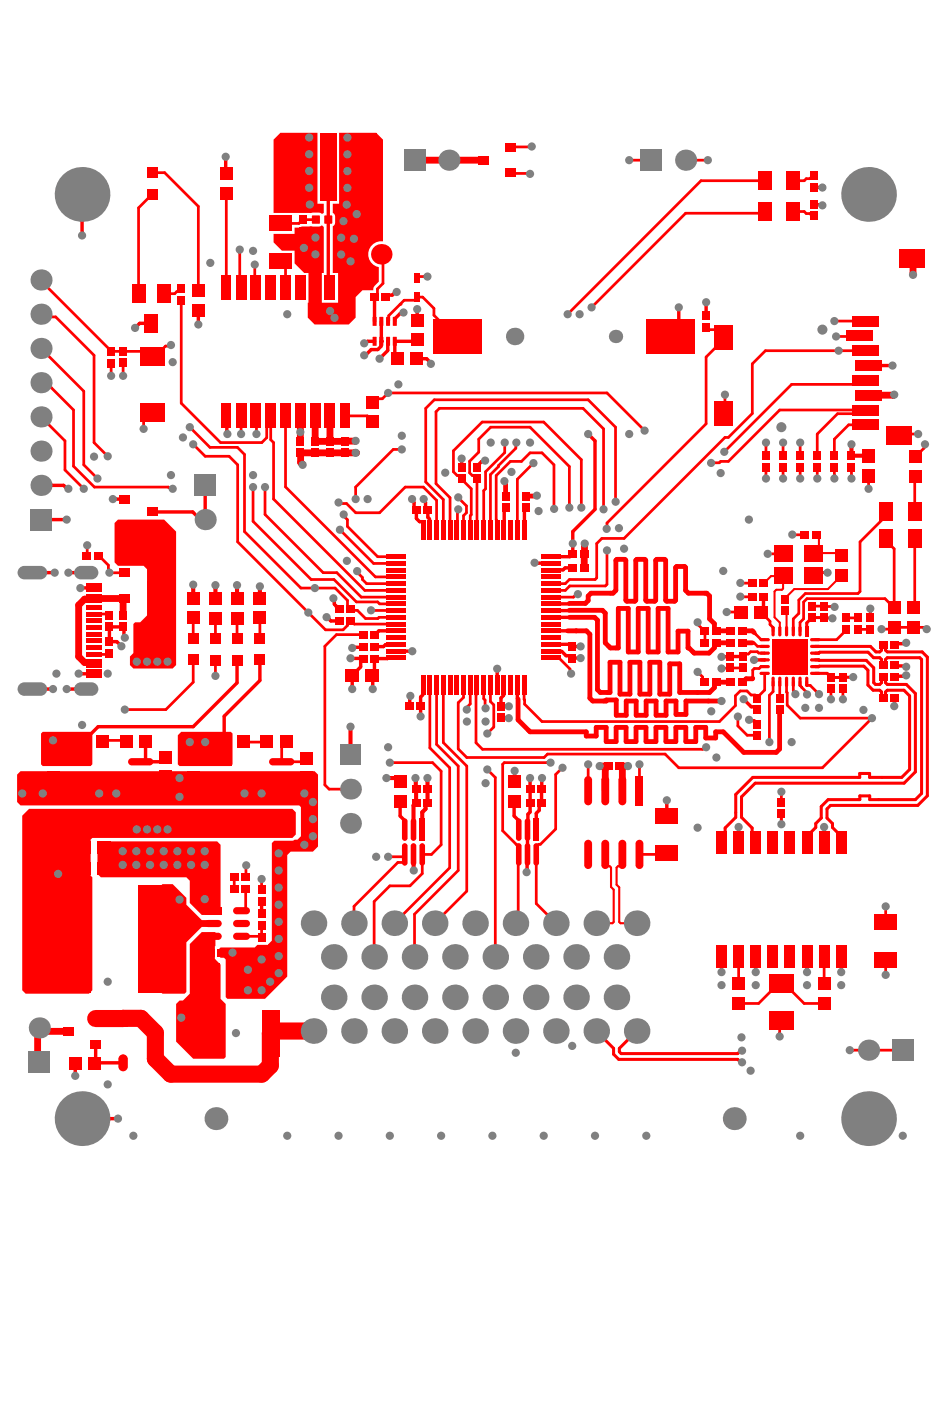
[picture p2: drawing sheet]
<svg xmlns="http://www.w3.org/2000/svg" width="235mm" height="347mm" viewBox="0 0 235 347" stroke-linecap="round" stroke-linejoin="round" font-family="sans-serif">
<g fill="#f00">
<path d="M29.1 128.2h11.4l3 3v33l-.9 .8h-9.7l-.8-.8v-2.2l.8-.8v-7.2l.5-.4h1.2l1.7-1.7v-11.4l-.8-.8h-6.4l-.8-.9v-9.7z"/>
<path d="M44.8 180.6h12.2l.4 .5v7.6l-.4 .4h-12.7l-.4-.4v-7.2z"/>
<path d="M10.6 180.6h11.8l.4 .5v7.6l-.4 .4h-11.8l-.5-.4v-7.6z"/>
<path d="M5.1 190.3h72.6l.8 .9v17.7l-1.2 1.3h-5.5l-.9 .8v30l-5.5 5.5h-9.2l-.5-.4v-9.3l-.4-.4h-.8l-.5-.4v-1.7l.5-.4h8.4l.7-.7h2.6v-.2l.9-.8v-24.1l.6-.6h4.5l.6-.3h.7l.8-.8v-7.2l-.4-.4h-68.8l-.9-.9v-6.7z"/>
<path d="M24.5 207.7h29.1l.9 .8v16.9l-.5 .4h-4.2l-2.9-2.9v-5.5l-.9-.9h-21.1l-.8-.8v-7.6z"/>
<path d="M7.2 199.6h65l.8 .9v5.5l-.8 .8h-49.4l-.4 .4v8.9l.4 .4v27.9l-.8 .9h-15.7l-.8-.9v-43.1z"/>
<path d="M40.1 218.2h2.5l3.4 3.4v1.7l3.8 3.8h3.4v1.7h-3.4l-3.8 3.8v12.2l-.4 .5h-5.5l-.4-.5v-26.2z"/>
<path d="M49.8 230.1h3.4l-.1 6.6 1.4 1.4v8.4l1.2 1.3v13.1l-.4 .4h-7.6l-4.2-4.2v-9.3l.8-.8h.9l1.7-1.7v-12.3z"/>
<path d="M69.2 32.8h9.2v17.5h1.6v2.2l-.3 .2a3.7 3.7 0 0 0-2.4-.2l-9.7 .1v-18.1z"/>
<path d="M83.7 32.8h9.2l1.7 1.7v25.1a3.2 3.2 0 0 0-3.6 2.6 3.2 3.2 0 0 0 2.5 3.7v3.6l-1.2 1.4-.1 .7h-2.7l-1.7 1.7v5.1l-1.7 1.7h-8.4l-1.7-1.7 .2-11h-1.1l-2.4-2.4v-3.1h-3.1l-2-2.1v-2.1h5.1v-1.5h1.1l.7-.3h2.4a3 3 0 0 0 2.5-.3l.6 .4v11.4h-.5v7.3h4v-7.3h-1.3v-11.5l.3-.3a3.1 3.1 0 0 0 .2-2.5l-.5-.6v-2.2h1.5z"/>
</g>
<path d="M188.5 144l1.9-1.8h3.1l-.1 .1v3l-.3 .3h-1.4l-.4 .4v6.4l1.3 1.3v2.1" fill="none" stroke="#f00" stroke-width=".51"/>
<g fill="none" stroke="#f00" stroke-width=".68">
<path d="M188.9 44.6h-15.8l-32.9 33M46.9 105.4l4.9 5h6.8l1.8 1.8v19l13.9 13.9M47.7 109.7l3 2.9h5.9l2.1 2.1v19l17.4 17.5M21.5 134.6v2.4l-.1 .1M24.2 137.1l2.6 2.4v1.6l.2 .2M47.7 162.9v5.5l-6.7 6.7h-10.2M53.2 163.4v3.4M109.5 169v14.3l5.8 5.8v30.8l-7.9 8M106.2 184.6l4.8 4.9v24.7l-13.6 13.7M106.8 188.2l2.1 2.1v18.2l-2.3 2.4M107.8 183.7l5.4 5.4v25.7l-10.8 10.8M41.1 222h3.2"/>
<path d="M209.8 259.2h13.6"/>
</g>
<path d="M58.5 163v5.5l-10.8 10.9h-23.5l-3.7 3.6M64.2 162.5v5.5l-8.8 8.8v6.2" fill="none" stroke="#f00" stroke-width=".84"/>
<path d="M23.6 251.4l11.2-.1 3.6 3.6v6.4l3.7 3.8h22.6l2.1-2.1v-8" fill="none" stroke="#f00" stroke-width="4.2"/>
<path d="M185.9 191.9h26.4v-1h2.4v1h8M204.5 197.4h7.8v-1h2.5v1h11.3" fill="none" stroke="#f00" stroke-width=".75"/>
<circle cx="172.3" cy="165.8" r=".34" fill="#f00"/>
<g fill="none" stroke="#f00" stroke-width=".68">
<path d="M131.3 36.2l-5.3 .2M155.4 39.5h5.5M169.3 39.5h5.5M126 42.7l4.9 .2M105.6 68.3h-2.3l-.3 .2M27.4 89.6v3.2M30.4 89.6v3.2M174.4 88.1v16.5l-24.5 24.5-.1 1.4M179 97.4v4.4l-.4 .4M195.5 94.9l-16.6 16.6M37.6 101.8h-.2l-1.9 1.9v2.2M121.2 105.4l-3 3v3.2l-2.2 2.3"/>
<path d="M152 105.4v18.4M179.9 108h-.9l-24.9 24.9h-5.5l-1.2 1.3M179.9 113.9h-1.9l-.4 .3-2 .1M189.1 115.3h.1M189.2 118.1h.1M189.2 115.3v2.8M193.4 115.3h.1M193.4 118.1h.1M193.4 115.3v2.8M197.6 115.3h.1M197.6 118.1h.1M197.6 115.3v2.8"/>
<path d="M201.8 115.3h.1M201.8 118.1h.1M201.8 115.3v2.8M206 115.3h.1M206 115.3v2.8M210.3 115.3h.1M210.3 115.3v2.8M210.3 118.1h.1M214.5 117.5h.1M214.5 117.5v3.1M27 141.3h4.2M89.6 156.6h-6.5l-2.9 2.9v34.2l1.1 1.1h5.3"/>
<path d="M172.3 153.6l.2 .3v.4l1.6 1.4M174.1 155.8v2.9M53.6 163l-.4 .4M114.5 169v3.1l-1.3 1.3v11.5l2.1 2.1M116.1 169v4.7l-.6 .6v.6l-.2 .2M117.8 169l-.2 .1-.1 2.4v11.8l1.7 1.6M119.4 169v3.5l.4 .3 .1 2M121.1 169v4.2l.8 .8v5.4l-1.6 1.7M172.3 165.8l1.2 1.3v.7l.6 .6M174.1 168.4h.1M205.2 170h.1M205.2 172.6h.1"/>
<path d="M205.2 170v2.6M208.1 170v2.6M208.1 172.6h.1M215.3 177.3l-12.2 12.2h-35.5l-3.4-3.4M64.6 217v2.6M41.1 222l-3.3 3.4v6.3"/>
</g>
<path d="M210.3 112.5h4l.2 .1M210.3 109.7v2.8M210.3 112.5h.1M210.3 109.7h.1M64.2 144.7v3" fill="none" stroke="#f00" stroke-width="1"/>
<path d="M102.9 88.5h2.5l1 1.1v.2M97.9 155.7h-4.3l-1.1 .9M103.9 174.3v2.5" fill="none" stroke="#f00" stroke-width=".84"/>
<path d="M150.8 146.4h.6l.7-.7v-7.4l.2-.2h2l.2 .2v9.9l.3 .2h2l.2-.2v-9.9l.3-.2h1.9l.3 .2v9.9l.2 .2h2l.2-.2v-9.9l.3-.2h1.9l.3 .2v9.9l.2 .2h2l.2-.2v-8.1l.3-.3h2l.2 .3v5.6l.7 .7h4.5" fill="none" stroke="#f00" stroke-width="1.2"/>
<path d="M102.6 39.5h8.2M111 39.5h8.3M23.2 147.7h7.6M30.8 147.7l-.4 .2v4" fill="none" stroke="#f00" stroke-width="1.7"/>
<circle cx="53.2" cy="144.4" r=".51" fill="#f00"/>
<path d="M47.7 144.3v3.4M53.2 144.4v3.4M58.5 144.4v3.4M86.6 179.4v6.9M95.4 192h2.5l.9 1M102.6 192l.2 6.2-.7 .6v6M105.6 192h.1M105.6 192v6.2l-.5 .4v1.1l-.8 .8v4.3M105.6 194.8v.1M102.1 210.9v3.9M102.1 214.8h.1" fill="none" stroke="#f00" stroke-width="1"/>
<path d="M127.9 172.6v5.1l2.6 2.6M174.9 173h3.3" fill="none" stroke="#f00" stroke-width="1.2"/>
<g fill="none" stroke="#f00" stroke-width=".68">
<path d="M10.1 69.1v.2l17.3 17.5 8.9-.1 1.3 1.3h.7l2.6-2.6h1.1l.2-.2M10.1 77.6l.7 .6h3l9.4 9.5v21.5l3.4 3.4M10.1 94.5h1.3l6.8 6.7v13.9l5.1 5.1h18.3l.1 .2h.7l.2 .2M10.1 86l10.6 10.6v18.1l3.4 3.4M12.6 95.7h.1M92 99.2l.9-.8h1.5l1.4-1.4h54.1l9.3 9.3M145.2 98.7l6.8 6.7M10.1 102.9l5.9 5.9v7.2l4.7 4.6M66.9 108.5l.7 .7v14l22.5 22.5h7.8M70.5 102.6v17.6l22.2 22.2h5.2M85.1 102.6h5.6l1.3 1.5M119.1 104.2l-7.1 7.1v5.1l.9 1"/>
<path d="M134.3 104.2l9.3 9.3v11.8M144 100.8l5 5.1v19.8M62.5 120.2v8.5l14.3 14.3h5.7l5.5 5.6h5.3l.4 .4h4.2M65.4 120.2v6.8l14.4 14.3h3.4l6 6.1h8.7M83.9 130.7l8.4 8.4h5.6M84.9 127v.3l.9 1v1.6l7.5 7.5h4.6M87.8 120.2v3M100.1 120.2l-6.4 6.4h-5.8l-2.3-2.3h-1.7l-.3-.3M47.7 152.5v5.1M53.2 152.6v5.1M58.5 152.6v5.1M64.2 152.5v5.1"/>
<path d="M74.3 145.1h8.5l3 3.1v1.5M76.1 151.2l4.3 4.3h4.3M86.7 153.3l.8 .7h10.4M88.2 141v.2l1.3 1.3v.5l1 1.1M88.3 150.6l2 2.1h3l.3-.3h4.3M91.6 150.6l6.2 .1M106.2 169v15.6M107.8 169v14.7M129.4 169l.1 4.8 4.3 4.3h43.9l3.9-3.9v-2.5l1.2-1.2h1.7l1 1h1l.5 .8M138 162.4l2.8 2.7v.9l.2 .3M182.2 176.9v2.3l2.3 2.3M194.2 168.3l.2 5.7 3.2 3.3h17.7"/>
<path d="M96.3 188.2h10.5M120.3 189.9l2 2v44.3M136 188.2h-11.5l-.4 .4v16.4M138.9 189.5l-1.7 1.7v13.4M138.9 189.5h.1M164.2 186.1h-29l-.8 .9h-19.1M174.4 184.4h-.4l-.5 .5h-54.3M100 210.9v1.6l-.4 .4h-1.4l-10.8 10.8v4.2M100 211.1l-.4 .4h-3.8M106.6 210.9h-2.3v4.7l-3.1 3h-4.9l-3.9 3.9v13.7M87.4 227.9h.1M102.4 225.6v10.6"/>
</g>
<g fill="none" stroke="#f00" stroke-width=".84">
<path d="M20.3 48v10.1M10.1 119.8h5.6l.9 .8h.3M50.7 119.8v8.9M145.2 107.1l1.7 1.7v16.9l-5.5 5.5v5.6M10.1 128.2h6.4M27.9 123.2h2.9M80.6 152.3l1.1 1h2M82.3 147.7l.3 .2v1.2l1.1 1.2M223.8 158.7l-.2 .2h-2.4l-.2 .2M122.8 165.1v3.9M123.7 177.2h1.9M124.4 169v2.6l-.7 .7v2.1h1.9"/>
<path d="M125.6 177.2v.1M125.6 174.3v.1M183.6 172.6l1.9 1.9h1l.5 .6M221 164.2l.2 .2h2.4l.2 .2M221 172.2l-.2 2.1M223.8 166.7l-.2 .2h-2.4l-.2 .2M98.8 197.8v3.6l1.2 1.1v2.3M127.1 190.3v2.5M130.9 192h.1M130.9 194.9h.1M130.9 192v2.9M133.8 192l-.1 2.9"/>
</g>
<path d="M74.2 111.8v2.3l.5 .6M144.4 134.2l-.1 2.6" fill="none" stroke="#f00" stroke-width="1.7"/>
<path d="M219.1 170.4h4.1l1.4 1.4v18.1M219.1 168.9h4.7l2.2 2.3v19.3M227.6 162.8v33M229 162.2v34.2" fill="none" stroke="#f00" stroke-width=".75"/>
<circle cx="87.8" cy="111.8" r=".84" fill="#f00"/>
<path d="M85.1 111.8h2.7" fill="none" stroke="#f00" stroke-width="1.7"/>
<circle cx="85.1" cy="111.8" r=".84" fill="#f00"/>
<path d="M81.5 111.8h3.6" fill="none" stroke="#f00" stroke-width="1.7"/>
<circle cx="81.5" cy="111.8" r=".84" fill="#f00"/>
<path d="M74.2 111.8h7.3" fill="none" stroke="#f00" stroke-width="1.7"/>
<circle cx="74.2" cy="111.8" r=".84" fill="#f00"/>
<path d="M81.5 102.6v6.3M87.8 108.8l-10 .1" fill="none" stroke="#f00" stroke-width="1.7"/>
<circle cx="77.8" cy="108.9" r=".84" fill="#f00"/>
<path d="M74.2 102.6v6.3M77.8 102.6v6.3" fill="none" stroke="#f00" stroke-width="1.7"/>
<path d="M103 76.3v2.8M92.5 84.2h-1.8l-.4 .5h-.4M94.1 85.5l-.8 .8h-1.6l-1.4 1.4h-.4M94.2 84.2l-.1 .1M95.8 86.5l-2.1 2M103 83.9l-.3 .3h-5.2" fill="none" stroke="#f00" stroke-width=".84"/>
<circle cx="94.2" cy="84.2" r=".42" fill="#f00"/>
<path d="M92.5 73.3v.1M92.5 73.4v5.9M94.2 79.3v4.9M98 72.1h-.4l-.7 .7h-1.1l-.5 .5M94.1 84.3v1.2M95.8 84.2v2.3M97.5 84.2v3.7l.6 .6" fill="none" stroke="#f00" stroke-width=".84"/>
<path d="M99.8 74.1l-1 1" fill="none" stroke="#f00" stroke-width=".68"/>
<circle cx="98.8" cy="75.1" r=".34" fill="#f00"/>
<g fill="none" stroke="#f00" stroke-width=".68">
<path d="M37.6 42.6h3.1l8.3 8.3v20.8M37.6 47.9l-3.4 3.4v21.2M55.9 47.7v23.3M44.8 74.1v25.4l9.7 9.7h10.2l1.2-1.2v-2.7l1-1M44.8 71.2l-.6 .8h-.6l-.5 .5h-2.6M59.2 61.6v9.1l.3 .3M62.9 65.3v5.5l.3 .2M98.8 75.1l-2.8 2.8v1.3l-.2 .1M99.8 74.1h2.9l.3-.4v-.4h1.4l2.8 2.8v1.7l3.9 4h1.7M189 86.6l-3.2 3.2v12.3l-5.9 5.9M213.7 93.9l-1 1h-17.2M59.5 102.7v4.4"/>
<path d="M59.5 102.6v.1M63.2 102.6l.1 .2v4.3M66.9 102.6v5.9M99.2 110.9h-2.1l-9.3 9.3M105.1 119l4.4 4.3M107.7 119.4l3.4 3.4v8M114 118.3l2.4 2.3v6.4l-.3 .3v3.5M117.7 117.9l.1 12.9M119.9 116.4v4.2l-.5 .5v9.7M123.1 115.1l-2 2v13.7M213.7 101.2h-21.2l-12.6 12.7M100.1 120.2h4.4l3.3 3.3v7.3"/>
<path d="M113.2 122.8l2 2.1v1.7l-.7 .7v3.5M113.2 125.7l-.2 .2v4.7l-.2 .2M85.8 149.7l1.1 .9h1.4M86.6 153.3l-.8 .5v.6l-1.1 1.1M97.8 150.7h.1M188.8 161.2h-1.4l-.4-.3h-1.6l-.6 .5h-.8l-.6 .6"/>
</g>
<g fill="none" stroke="#f00" stroke-width=".84">
<path d="M55.7 38.7v4l.2 .2M37.4 79.8h-2.9l-1.1 1.1M49 76.6v3.5M99.6 77.1l-.2 .3h-.6l-1.3 1.3v.6M174.4 78h.1M174.4 74.6v3.4M214.4 90.2h6M55.9 102.6l.1 .2v4.2l.2 .1M101.8 123.2v.3l.5 .5v1.3l.5 .5v2.2l.8 .8h.9v2M104.6 123.2v.3l.5 .4v1.4l.6 .5v1.9l.4 .4 .1 2.7M141.4 136.8l-.7 .6h-4.7M89.6 159.6l-.1 .2h-2.4l-.1 .1"/>
<path d="M97.9 159l-2.7 .1-.5 .5h-2.2M136 159h4.9l.5 .6M141.4 159.6h.1M143.4 159.6h-2M86.6 162.5h3l-.5 .5v1.6l-2.2 2.2M86.8 166.8l.2 .1v3.2M97.9 162.4l-5.4 .2v3.5l-.7 .7 .2 .2v3.1M97.9 160.7h3.9M101.3 171.8l-.1 .1v2.3l-.2 .1M104.5 169l-.1 2.5-.5 .5v2.3M180.3 162l-.1 .1M183.4 162l-5.2 .1"/>
</g>
<path d="M148.1 189.1h2.1M150.1 189.1l-.6 .7v5.4" fill="none" stroke="#f00" stroke-width="1.7"/>
<circle cx="133.7" cy="198.2" r=".42" fill="#f00"/>
<path d="M114 113.2v2.1M119.8 113.7l-.2 .2h-.7l-1.2 1.4M127 197.8v3.6l1.1 1.1v2.3M127.1 192.8l-.1 .2M130.9 194.9v5.5l-.5 .6-.4 14.3M133.7 194.9v3.3l-.5 .5v1.3l-.8 .7v4.1" fill="none" stroke="#f00" stroke-width=".84"/>
<path d="M128.8 113.9h-2.8l-3.5 3.5M130.9 105.4l9.7 9.8v10.1M136.8 125.6h.1M136 162.4h2M157.9 188.7v6.5M124.1 205l3.4 3.4M127.5 208.4h.1M127.5 208.4l.6 .6-.1 18.2-.7 .7M137.2 204.6l-3.7 3.8h-.5l-.6 .6v14l4.9 4.9" fill="none" stroke="#f00" stroke-width=".68"/>
<path d="M124.6 118.8l.3 .5v3.2M145.7 156.6v15.7l.7 .7h2.7M147.5 153.1v17.1l.7 .7h1.8" fill="none" stroke="#f00" stroke-width="1.2"/>
<circle cx="157.9" cy="188.7" r=".34" fill="#f00"/>
<path d="M22.8 147.7l-.2 .2h-1.7l-1.5 1.4v12.8l1.5 1.4h2.2l.1 .2M153 189.1h2.1M153.1 189.1l.6 .6v5.5" fill="none" stroke="#f00" stroke-width="1.7"/>
<g fill="none" stroke="#f00" stroke-width=".68">
<path d="M145.2 98.7h-38l-2.1 2.1v18.2M112.9 117.4h.5l.6 .7M116 113.9v2.8l.6 .7h.6l.5 .5M119.1 104.2h15.2M121.2 105.4h9.7M122.5 117.4v10.9M124.6 109.2v2.5l-4.7 4.7M127.5 109.2l-.1 1.4-4.3 4.3v.2M128.8 113.9l2.1-2.1h2.9l3 2.9v10.9M131.7 114.3l-3.9 4v12.5M144 100.8h-35.5l-.8 .8v17.8M109.5 123.3v7.5"/>
<path d="M149.9 135.9v8.3M23.2 151.5h3.5l.3 .4M27 161.2l-.3 .3h-3.5M31.2 182.7h-5.6l-.2 .3M60.2 183l.2 .2h5.9M70.6 183l-1 1v3.7M75.6 187.1l-1 .9h-5M145.2 188.7v6.5M60.8 213.6v2.5M164.7 210.6l-.3 .3h-6.5M64.6 228.4v2.9l-.2-.2h-4.8"/>
</g>
<g fill="none" stroke="#f00" stroke-width=".84">
<path d="M37.5 126.4h10.1l2.3 2.3h.8M8 141.3h.1M8 141.3h5.5M13.5 141.3h.1M16.9 141.3h.1M16.9 141.3h4.4M21.3 141.3h.1M23.2 145.1h-3.4M27 158.4h1.8l1.2 1.1M30.8 157.4l-.2-.2v-2.3l-.2-.2h-3.4v3.5M8 170.1h5.1M8 170.1h.1"/>
<path d="M13.1 170.1h.1M16.5 170.1h.1M16.5 170.1h4.8M19.4 166.3h3.8M21.3 170.1h.1M35.9 183v4.6l-.6 .6h-.3M41.4 186.5l-1.5 1.5h-5.2M164.7 197.5v3.8M64.6 222.5v3"/>
</g>
<path d="M149.5 210.9v2.2l.6 .7h.4l.4 .3v4.8l.6 .7v8l-.3 .3h-4M153.7 210.9v2.2l-.7 .7h-.4l-.3 .3v4.3l.6 .6v8.6l.3 .3h4" fill="none" stroke="#f00" stroke-width=".52"/>
<circle cx="178.2" cy="236.2" r=".38" fill="#f00"/>
<path d="M178.2 236.2v3.7M186.6 236.2v3.7" fill="none" stroke="#f00" stroke-width=".75"/>
<g fill="none" stroke="#f00" stroke-width=".68">
<path d="M188.9 52.2l-.4 .4h-19.2l-23.2 23.3M195.9 52.2h2.7l.5 .5h.9l.6 .8M200.6 43.4l-.6 .7h-.9l-.5 .5h-2.7M206 79.2h7.7M174.4 80.8l.5 .6h1.9l1.8 1.8v.7l-4.2 4.2M189 86.6h24.7M212.4 82.9l-.2 .1h-5.7M189.2 112.5h-.1M189.2 109.2v3.3M193.4 112.5h.1M193.4 109.2v3.3M197.6 112.5h.1"/>
<path d="M197.6 109.2v3.3M211.1 102.1h-4.3l-5 5v5.4M213.7 104.9h-4.1l-3.6 3.5v4.1M122.5 128.3l.1 2.3 .2 .2M147.4 134.2v8.4M90.5 144.1h7.4M188.8 166.2v4.1l-1.8 1.8M190.9 168.3v2.4l-.9 .9v11.6M57.8 216.5v3M60.7 219.5v4.8l-.5 .5h-.6M218.7 236.8v3.8M193 251.9l-.5 .5v3.4"/>
</g>
<path d="M77.4 254.5h-10.6" fill="none" stroke="#f00" stroke-width="4.2"/>
<g fill="none" stroke="#f00" stroke-width=".84">
<path d="M200.6 46.2l2.5 .1M200.6 50.4l.1 .1h2.2l.2 .2M167.6 75.9v3.6l-2.3 2.3M124.9 125.4l-.4 .3-.1 5.1M132 138.9l4 .2M141.4 140.2h-1.8l-.5 .5h-3.1M141.4 162.4h.1M141.4 162.4h2M143.4 162.4h.1M54.7 235.1h2.7M57.6 239.3h3.6M64.6 234.1v2.7"/>
<path d="M23.6 257.7v4.5l-.4 .4M57.6 244.4h3.6M18.6 262.6v2.9M20.3 276.1h8.8M30.4 262.3h-6.8l-.2 .3"/>
</g>
<path d="M225.3 63.7l.2 .2v3.9M220.8 97.4l-.2 .1h-6.2M144.3 136.8v3.4M16.9 254.6h-5.8l-.9-.9h-.9v8.5" fill="none" stroke="#f00" stroke-width="1.7"/>
<path d="M140.6 152.4h6.2l.7 .7M144.8 155.7l.9 .9M192.5 175.1v9.8l-.8 .8h-8l-5.1-5.1h-1.9v1.5h-2.4v-2.6h-2.5v3.5h-2.4v-3.5h-2.5v3.5h-2.5v-3.5h-2.4v3.5h-2.5v-3.5h-2.4v3.5h-2.5v-3.5h-2.5v3.5h-2.4v-3.5h-2.5v2.2h-2.4v-1.1h-13.9l-.4-.3" fill="none" stroke="#f00" stroke-width="1.2"/>
<circle cx="144.3" cy="140.2" r=".84" fill="#f00"/>
<g fill="none" stroke="#f00" stroke-width=".68">
<path d="M74.7 54.2l-.9 .9h-4.6M74.8 54.2h-.1M78 54.2h-3.2M69.2 64.5l1.3 1.2v5.3M94.2 62.8l.4 .4v6.8l-1.4 1.3v1.5l-.6 .5M226.2 117.5l-.3 .3v8.8M226.7 107.1h-4.3l-.4 .4M228.4 109.7l-.2 .2v.7l-2 2.1M193.5 136.5l-.2 .2h-3.7M195.6 131.9l3.1 .1M218.9 126.6v.6l-6.5 6.6v12.2l-.5 .5h-13l-1.6 1.6v3.3l-1.4 1.4v3M218.9 132.9v.7l1.9 1.9v14.5"/>
<path d="M225.9 132.9v16.7l-.4 .4M142.7 146.7h-.4l-.7 .7h-5.6M147.4 142.6l-.4 .4h-6.4l-1 1.1h-3.6M149.9 144.2l-.4 .4h-8.8l-1.1 1.1h-3.6M179.4 151.1l3.5 .1M182.8 143.9l2.9 .1M182.8 147.3l2.9 .1M185.8 158.7h.4l.9 .8h1.7M186.2 156.1l1.8 1.8h.8M186.6 156.5h.1M187.9 151.2l2.3 2.2v.7l.7 .8v.9M193.8 147.7v.2"/>
<path d="M200.5 149.6l5.6 .2M204.4 141.3h-2.8l-.8 .9M207.7 142v.1M214.9 150.2v2.3M220.8 149.9l-2.2-2.1h-19.3l-.9 .8v4.1l-.8 .9v2.2M225.5 154.8h2.5l.5 .5h.3M183.4 164.9l-5.2 .1M188.8 164.5h-.9l-.4 .5h-1.2l-.4 .4v2M192.6 168.3l-.1 4M192.6 168.3h.1M195.9 168.3v2.1l.5 .6v.3M197.6 168.3v.9l1.4 1.5v.4l.3 .3"/>
<path d="M199.2 168.3v.8l.9 .1 2.1 2.1M184.5 181.5h2.4"/>
</g>
<path d="M132.6 122.3l-2.8 .2M140.2 155.7h4.6M140.6 150.6h8.2l.7 .7v7.4l1.2 1.2h2v-9.7h2.4v10.7h2.5v-10.7h2.5v10.7h2.4v-10.7h2.5v10.7h2.4v-5.1h2.5v4.1h.3l1.2 1.3h3.7l1.3-1.3v-.9l.3-.3h3.7M142.3 155.7h.1M150.8 146.4h-4.9l-.7 .7v1.1l-.7 .7h-3.9M174.5 146.4l.7 .7v5.6l1.2 1.3v1.4l.3 .3h3.7M183.2 155.7h2.6l.4 .4M183.2 158.7h2.6M149.1 173h.6v-.2h2.5v3.7h2.4v-3.5h2.5v3.5h2.5v-3.5h2.4v3.5h2.5v-3.5h2.4v3.3h2.5v-3.3h5.5M180.4 168.4h-3.7l-.3 .3v1l-1.2 1.2h-7.3v-7h-2.5v7.4h-2.5v-7.8h-2.4v7.8h-2.5v-7.8h-2.4v7.8h-2.5v-7.8h-2.5v7.4h-.6M185.9 167.4l-1.6 .1-1.1 .9" fill="none" stroke="#f00" stroke-width="1.2"/>
<path d="M81.1 41.3v29.3l.4 .4" fill="none" stroke="#f00" stroke-width=".83"/>
<g fill="none" stroke="#f00" stroke-width=".84">
<path d="M129.8 125.4l-.3 .3-.1 5.1M136 152.4h4.6M136 155.7h.1M136 155.7h4.2M140.6 148.9l-4.6 .1M140.6 150.6l-4.6 .1M188.5 147.4v3.1l-.6 .7M127.8 169v3.4l.1 .2M136 160.7l2.7 .1 1.1 1h1.1l.5 .6M185 177.7l.2 .2a1.77 1.77 0 0 1 1.8 .9M186.2 162.9h.1M186.2 162.9h2.6"/>
<path d="M188.8 162.9h.1"/>
</g>
<path d="M202.2 132.2v2.9l-1.4 1.4h6.2l.7 .7M193.8 150.7l.4 .5v4.6M207.7 142.1l-3.2 3.3h-8.4l-2.3 2.3" fill="none" stroke="#f00" stroke-width=".51"/>
<path d="M205.6 152.6l-5.1-.2-1.3 1.4v2" fill="none" stroke="#f00" stroke-width=".75"/>
<circle cx="225.5" cy="154.8" r=".34" fill="#f00"/>
<path d="M209 152.5h3M209 155.3l-2.4 2.6h-5.3M212 155.3h2.9M225.5 154.8h-4.7l-.4 .5h-2.7v-.4M193 195.4v2.7M182.4 236.2v6.7M203.5 236.2v6.7M218.7 223.7v3.8M182.4 247.7h4.9l4.9-4.9h1.5l4.9 4.9h4.9" fill="none" stroke="#f00" stroke-width=".68"/>
<g fill="none" stroke="#f00" stroke-width=".75">
<path d="M201.3 159.5h13.7l1.3 1.4h1l.4-.4v-.9l.5-.5 .5 .5v.9l.4 .4h8.6l1.3 1.3M201.3 166.2h3l.9 1 5.5-.1M201.3 161.2h.9l.2-.2h12l1.3 1.3h1.6l.4 .5v.9l.5 .5 .5-.5v-.9l.4-.5h8l.5 .5M201.3 162.9l12.6 .1 1.9 1.8v3.7l.4 .4h1.1l.4-.4v-.9l.5-.5 .5 .5v.9l.4 .4M201.3 164.5l12-.1 1 1v3.7l1.3 1.3h1.7l.4 .4v.9l.5 .5 .5-.5v-.9l.4-.4M185.9 191.9l-4.2 4.2v5.6l-2.6 2.7v2.6l-.9 .9M204.5 197.4l-1.7 1.7v2.8l-1.4 1.4v.9l-2.1 2.2v1.5M224.6 189.9l-1.9 2M226 190.5l-2.7 2.8h-36.8l-3.4 3.4v5l2.6 2.7v2.6l.9 .9M227.6 195.8l-1.5 1.6M229 196.4l-2.4 2.4h-21.5l-.9 .9v2.2l1.4 1.4v.9l2.1 2.2v1.5M182.4 204.1v3.8"/>
<path d="M193 200.9v2.5M203.5 204.1v3.8M199.3 236.2v3.7M207.7 236.2v3.7"/>
</g>
<circle cx="199.3" cy="236.2" r=".38" fill="#f00"/>
<path d="M147.2 254.5l4.3 4.3v1.4l1.3 1.3h29.4l.7 .7h.3M157.2 254.5l-4.3 4.3v.8l.5 .4h28.8l.7-.7h.3" fill="none" stroke="#f00" stroke-width=".75"/>
<g fill="#808080">
<path d="M10 170.1h1.7a1.66 1.66 0 0 1-1.7 1.6z"/>
<path d="M10 168.4a1.66 1.66 0 0 1 1.7 1.7h-1.7z"/>
<path d="M4.8 168.9l1.2-.5v1.7h-1.7z"/>
<path d="M4.3 170.1h1.7v1.6a1.66 1.66 0 0 1-1.7-1.6z"/>
<path d="M22.6 170.1h1.7a1.66 1.66 0 0 1-1.7 1.6z"/>
<path d="M22.6 168.4a1.66 1.66 0 0 1 1.7 1.7h-1.7z"/>
<path d="M18.8 168.9l1.2-.5v1.7h-1.7z"/>
<path d="M18.3 170.1h1.7v1.6a1.66 1.66 0 0 1-1.7-1.6z"/>
<path d="M10 141.3h1.7a1.66 1.66 0 0 1-1.7 1.7z"/>
<path d="M10 139.7a1.66 1.66 0 0 1 1.7 1.6h-1.7z"/>
<path d="M4.8 140.2l1.2-.5v1.6h-1.7z"/>
<path d="M4.3 141.3h1.7v1.7a1.66 1.66 0 0 1-1.7-1.7z"/>
<path d="M22.6 141.3h1.7a1.66 1.66 0 0 1-1.7 1.7z"/>
<path d="M22.6 139.7a1.66 1.66 0 0 1 1.7 1.6h-1.7z"/>
<path d="M18.8 140.2l1.2-.5v1.6h-1.7z"/>
<path d="M18.3 141.3h1.7v1.7a1.66 1.66 0 0 1-1.7-1.7z"/>
<circle cx="178" cy="116.8" r="1.01"/>
<circle cx="141.3" cy="258.1" r="1.01"/>
<circle cx="127.4" cy="259.8" r="1.01"/>
<circle cx="185.4" cy="264.3" r="1.01"/>
<circle cx="183.1" cy="256" r="1.01"/>
<circle cx="30.8" cy="175.1" r="1.01"/>
<circle cx="53.2" cy="166.8" r="1.01"/>
<circle cx="222.9" cy="280.3" r="1.01"/>
<circle cx="197.6" cy="280.3" r="1.01"/>
<circle cx="184.9" cy="128.2" r="1.01"/>
<circle cx="178.6" cy="140.9" r="1.01"/>
<circle cx="172.3" cy="204.3" r="1.01"/>
<circle cx="159.6" cy="280.3" r="1.01"/>
<circle cx="146.9" cy="280.3" r="1.01"/>
<circle cx="134.3" cy="280.3" r="1.01"/>
<circle cx="121.6" cy="280.3" r="1.01"/>
<circle cx="108.9" cy="280.3" r="1.01"/>
<circle cx="96.3" cy="280.3" r="1.01"/>
<circle cx="83.6" cy="280.3" r="1.01"/>
<circle cx="70.9" cy="77.6" r="1.01"/>
<circle cx="70.9" cy="280.3" r="1.01"/>
<circle cx="58.3" cy="255" r="1.01"/>
<circle cx="51.9" cy="64.9" r="1.01"/>
<circle cx="32.9" cy="280.3" r="1.01"/>
<circle cx="26.6" cy="166.3" r="1.01"/>
<circle cx="20.3" cy="178.9" r="1.01"/>
<circle cx="26.6" cy="242.3" r="1.01"/>
<circle cx="26.6" cy="267.7" r="1.01"/>
<circle cx="13.9" cy="166.3" r="1.01"/>
<circle cx="21.5" cy="134.6" r="1.01"/>
<circle cx="209.8" cy="259.2" r="1.01"/>
<circle cx="172.3" cy="165.8" r="1.01"/>
<circle cx="172.3" cy="153.6" r="1.01"/>
<circle cx="179" cy="97.4" r="1.01"/>
<circle cx="189.2" cy="118.1" r="1.01"/>
<circle cx="178.9" cy="111.5" r="1.01"/>
<circle cx="193.4" cy="118.1" r="1.01"/>
<circle cx="197.6" cy="118.1" r="1.01"/>
<circle cx="201.8" cy="118.1" r="1.01"/>
<circle cx="206" cy="118.1" r="1.01"/>
<circle cx="210.3" cy="118.1" r="1.01"/>
<circle cx="214.5" cy="120.6" r="1.01"/>
<circle cx="210.3" cy="109.7" r="1.01"/>
<circle cx="105.6" cy="68.3" r="1.01"/>
<circle cx="208.2" cy="172.6" r="1.01"/>
<circle cx="205.2" cy="172.6" r="1.01"/>
<circle cx="103.9" cy="176.8" r="1.01"/>
<circle cx="23.2" cy="112.7" r="1.01"/>
<circle cx="35.5" cy="105.9" r="1.01"/>
<circle cx="152" cy="123.8" r="1.01"/>
<circle cx="152.8" cy="130.4" r="1.01"/>
<circle cx="149.8" cy="130.5" r="1.01"/>
<circle cx="175.6" cy="114.3" r="1.01"/>
<circle cx="154.1" cy="135.4" r="1.01"/>
<circle cx="115.3" cy="178.1" r="1.01"/>
<circle cx="115.3" cy="175.1" r="1.01"/>
<circle cx="119.9" cy="178.1" r="1.01"/>
<circle cx="119.9" cy="174.8" r="1.01"/>
<circle cx="120.3" cy="181.1" r="1.01"/>
<circle cx="106.4" cy="89.8" r="1.01"/>
<circle cx="174.8" cy="39.5" r="1.01"/>
<circle cx="155.4" cy="39.5" r="1.01"/>
<circle cx="130.9" cy="42.9" r="1.01"/>
<circle cx="131.3" cy="36.2" r="1.01"/>
<circle cx="14.4" cy="215.7" r="1.01"/>
<circle cx="64.6" cy="217" r="1.01"/>
<circle cx="33.8" cy="204.7" r="1.01"/>
<circle cx="36.3" cy="204.7" r="1.01"/>
<circle cx="38.8" cy="204.7" r="1.01"/>
<circle cx="41.4" cy="204.7" r="1.01"/>
<circle cx="41.4" cy="163.3" r="1.01"/>
<circle cx="38.8" cy="163.3" r="1.01"/>
<circle cx="36.3" cy="163.3" r="1.01"/>
<circle cx="33.8" cy="163.3" r="1.01"/>
<circle cx="44.8" cy="251.2" r="1.01"/>
<circle cx="27" cy="141.3" r="1.01"/>
<circle cx="30.4" cy="92.8" r="1.01"/>
<circle cx="27.4" cy="92.8" r="1.01"/>
<circle cx="64.2" cy="144.7" r="1.01"/>
<circle cx="53.2" cy="144.4" r="1.01"/>
<circle cx="47.7" cy="144.3" r="1.01"/>
<circle cx="58.5" cy="144.4" r="1.01"/>
<circle cx="178.2" cy="173" r="1.01"/>
<circle cx="175.6" cy="175.6" r="1.01"/>
<circle cx="183.6" cy="172.6" r="1.01"/>
<circle cx="182.2" cy="176.9" r="1.01"/>
<circle cx="149" cy="125.7" r="1.01"/>
<circle cx="145.2" cy="107.1" r="1.01"/>
<circle cx="141.4" cy="134.2" r="1.01"/>
<circle cx="141" cy="166.3" r="1.01"/>
<circle cx="144.4" cy="134.2" r="1.01"/>
<circle cx="223.8" cy="158.7" r="1.01"/>
<circle cx="223.8" cy="164.6" r="1.01"/>
<circle cx="223.8" cy="166.7" r="1.01"/>
<circle cx="220.8" cy="174.3" r="1.01"/>
<circle cx="10.6" cy="195.8" r="1.01"/>
<circle cx="5.5" cy="195.8" r="1.01"/>
<circle cx="119.9" cy="193.3" r="1.01"/>
<circle cx="120.3" cy="189.9" r="1.01"/>
<circle cx="86.6" cy="179.4" r="1.01"/>
<circle cx="102.2" cy="214.8" r="1.01"/>
<circle cx="92.9" cy="211.5" r="1.01"/>
<circle cx="95.8" cy="184.4" r="1.01"/>
<circle cx="95.4" cy="192" r="1.01"/>
<circle cx="105.6" cy="192" r="1.01"/>
<circle cx="102.6" cy="192" r="1.01"/>
<circle cx="96.3" cy="188.2" r="1.01"/>
<circle cx="95.8" cy="211.5" r="1.01"/>
<circle cx="77.8" cy="145.1" r="1.01"/>
<circle cx="76.1" cy="151.2" r="1.01"/>
<circle cx="125.6" cy="174.3" r="1.01"/>
<circle cx="125.6" cy="177.3" r="1.01"/>
<circle cx="122.8" cy="165.1" r="1.01"/>
<circle cx="213.2" cy="175.2" r="1.01"/>
<circle cx="127.1" cy="190.3" r="1.01"/>
<circle cx="145.2" cy="188.7" r="1.01"/>
<circle cx="138.9" cy="189.5" r="1.01"/>
<circle cx="136" cy="188.2" r="1.01"/>
<circle cx="130.9" cy="192" r="1.01"/>
<circle cx="133.8" cy="192" r="1.01"/>
<circle cx="42.6" cy="89.4" r="1.01"/>
<circle cx="98.4" cy="94.9" r="1.01"/>
<circle cx="155.4" cy="107.1" r="1.01"/>
<circle cx="215.3" cy="177.3" r="1.01"/>
<circle cx="159.2" cy="106.3" r="1.01"/>
<circle cx="95.8" cy="97" r="1.01"/>
<circle cx="42.2" cy="85.2" r="1.01"/>
<circle cx="84.2" cy="58.7" r="1.01"/>
<circle cx="75" cy="61.2" r="1.01"/>
<circle cx="77.9" cy="58.6" r="1.01"/>
<circle cx="82.3" cy="147.7" r="1.01"/>
<circle cx="91.6" cy="150.6" r="1.01"/>
<circle cx="85.7" cy="138.4" r="1.01"/>
<circle cx="88.2" cy="141" r="1.01"/>
<circle cx="80.6" cy="152.3" r="1.01"/>
<circle cx="16.5" cy="128.2" r="1.01"/>
<circle cx="16.9" cy="120.6" r="1.01"/>
<circle cx="42.2" cy="117.3" r="1.01"/>
<circle cx="42.6" cy="120.6" r="1.01"/>
<circle cx="83.6" cy="124" r="1.01"/>
<circle cx="87.8" cy="123.2" r="1.01"/>
<circle cx="90.8" cy="123.2" r="1.01"/>
<circle cx="27.9" cy="123.2" r="1.01"/>
<circle cx="83.9" cy="130.7" r="1.01"/>
<circle cx="20.7" cy="120.6" r="1.01"/>
<circle cx="24.1" cy="118.1" r="1.01"/>
<circle cx="84.9" cy="127" r="1.01"/>
<circle cx="62.5" cy="117.3" r="1.01"/>
<circle cx="26.6" cy="112.6" r="1.01"/>
<circle cx="62.5" cy="120.2" r="1.01"/>
<circle cx="65.4" cy="120.2" r="1.01"/>
<circle cx="20.3" cy="58.1" r="1.01"/>
<circle cx="74.7" cy="114.7" r="1.01"/>
<circle cx="109.9" cy="116.7" r="1.01"/>
<circle cx="87.8" cy="111.8" r="1.01"/>
<circle cx="87.8" cy="108.8" r="1.01"/>
<circle cx="74.2" cy="106.7" r="1.01"/>
<circle cx="103" cy="76.3" r="1.01"/>
<circle cx="89.9" cy="84.7" r="1.01"/>
<circle cx="93.7" cy="88.5" r="1.01"/>
<circle cx="89.9" cy="87.7" r="1.01"/>
<circle cx="98" cy="72.1" r="1.01"/>
<circle cx="99.6" cy="77.1" r="1.01"/>
<circle cx="99.2" cy="107.5" r="1.01"/>
<circle cx="56.2" cy="107.1" r="1.01"/>
<circle cx="45.2" cy="108" r="1.01"/>
<circle cx="62.5" cy="61.9" r="1.01"/>
<circle cx="59.2" cy="61.6" r="1.01"/>
<circle cx="62.9" cy="65.3" r="1.01"/>
<circle cx="46.9" cy="105.4" r="1.01"/>
<circle cx="47.7" cy="109.7" r="1.01"/>
<circle cx="113.2" cy="125.7" r="1.01"/>
<circle cx="113.2" cy="122.8" r="1.01"/>
<circle cx="63.3" cy="107.1" r="1.01"/>
<circle cx="59.5" cy="107.1" r="1.01"/>
<circle cx="55.7" cy="38.7" r="1.01"/>
<circle cx="99.2" cy="110.9" r="1.01"/>
<circle cx="104.6" cy="123.2" r="1.01"/>
<circle cx="101.8" cy="123.2" r="1.01"/>
<circle cx="101.3" cy="171.8" r="1.01"/>
<circle cx="87" cy="170.1" r="1.01"/>
<circle cx="92" cy="170.1" r="1.01"/>
<circle cx="86.6" cy="162.5" r="1.01"/>
<circle cx="87" cy="159.9" r="1.01"/>
<circle cx="101.8" cy="160.7" r="1.01"/>
<circle cx="49" cy="80.1" r="1.01"/>
<circle cx="33.4" cy="80.9" r="1.01"/>
<circle cx="220.4" cy="90.2" r="1.01"/>
<circle cx="174.4" cy="74.6" r="1.01"/>
<circle cx="143.4" cy="159.6" r="1.01"/>
<circle cx="178.2" cy="162.1" r="1.01"/>
<circle cx="148.1" cy="189.1" r="1.01"/>
<circle cx="114" cy="113.2" r="1.01"/>
<circle cx="119.8" cy="113.7" r="1.01"/>
<circle cx="50.7" cy="183.2" r="1.01"/>
<circle cx="46.9" cy="183.2" r="1.01"/>
<circle cx="124.6" cy="118.8" r="1.01"/>
<circle cx="126.3" cy="116.5" r="1.01"/>
<circle cx="136.8" cy="125.6" r="1.01"/>
<circle cx="130" cy="215.3" r="1.01"/>
<circle cx="143.6" cy="125.3" r="1.01"/>
<circle cx="75.2" cy="208.5" r="1.01"/>
<circle cx="68.8" cy="210.6" r="1.01"/>
<circle cx="68.8" cy="214.8" r="1.01"/>
<circle cx="68.8" cy="219.1" r="1.01"/>
<circle cx="68.8" cy="223.3" r="1.01"/>
<circle cx="140.6" cy="125.3" r="1.01"/>
<circle cx="157.9" cy="188.7" r="1.01"/>
<circle cx="155.1" cy="189.1" r="1.01"/>
<circle cx="149.9" cy="135.9" r="1.01"/>
<circle cx="164.7" cy="197.5" r="1.01"/>
<circle cx="143.1" cy="77.6" r="1.01"/>
<circle cx="146.1" cy="75.9" r="1.01"/>
<circle cx="140.2" cy="77.6" r="1.01"/>
<circle cx="130.9" cy="109.2" r="1.01"/>
<circle cx="121.2" cy="109.2" r="1.01"/>
<circle cx="124.6" cy="109.2" r="1.01"/>
<circle cx="127.5" cy="109.2" r="1.01"/>
<circle cx="131.7" cy="114.3" r="1.01"/>
<circle cx="207.7" cy="243.2" r="1.01"/>
<circle cx="199.3" cy="243.2" r="1.01"/>
<circle cx="178.2" cy="243.2" r="1.01"/>
<circle cx="186.6" cy="243.2" r="1.01"/>
<circle cx="19.4" cy="166.3" r="1.01"/>
<circle cx="16.5" cy="170.1" r="1.01"/>
<circle cx="13.1" cy="170.1" r="1.01"/>
<circle cx="16.9" cy="141.3" r="1.01"/>
<circle cx="13.5" cy="141.3" r="1.01"/>
<circle cx="19.8" cy="145.1" r="1.01"/>
<circle cx="30.8" cy="157.4" r="1.01"/>
<circle cx="30" cy="159.5" r="1.01"/>
<circle cx="44.3" cy="192" r="1.01"/>
<circle cx="44.3" cy="196.7" r="1.01"/>
<circle cx="33.7" cy="213.5" r="1.01"/>
<circle cx="37" cy="210.1" r="1.01"/>
<circle cx="43.8" cy="210.1" r="1.01"/>
<circle cx="40.4" cy="213.5" r="1.01"/>
<circle cx="43.8" cy="213.5" r="1.01"/>
<circle cx="40.4" cy="210.1" r="1.01"/>
<circle cx="13.1" cy="182.7" r="1.01"/>
<circle cx="50.6" cy="221.9" r="1.01"/>
<circle cx="50.6" cy="213.5" r="1.01"/>
<circle cx="50.6" cy="210.1" r="1.01"/>
<circle cx="47.2" cy="213.5" r="1.01"/>
<circle cx="47.2" cy="210.1" r="1.01"/>
<circle cx="37" cy="213.5" r="1.01"/>
<circle cx="30.3" cy="213.5" r="1.01"/>
<circle cx="33.7" cy="210.1" r="1.01"/>
<circle cx="30.3" cy="210.1" r="1.01"/>
<circle cx="64.6" cy="244.4" r="1.01"/>
<circle cx="66.7" cy="242.3" r="1.01"/>
<circle cx="68.8" cy="240.2" r="1.01"/>
<circle cx="68.8" cy="236" r="1.01"/>
<circle cx="68.8" cy="231.7" r="1.01"/>
<circle cx="68.8" cy="227.5" r="1.01"/>
<circle cx="77.3" cy="206.4" r="1.01"/>
<circle cx="77.3" cy="202.2" r="1.01"/>
<circle cx="77.3" cy="197.9" r="1.01"/>
<circle cx="75.2" cy="195.8" r="1.01"/>
<circle cx="64.6" cy="195.8" r="1.01"/>
<circle cx="60.4" cy="195.8" r="1.01"/>
<circle cx="28.7" cy="195.8" r="1.01"/>
<circle cx="24.5" cy="195.8" r="1.01"/>
<circle cx="60.8" cy="213.6" r="1.01"/>
<circle cx="178.2" cy="239.9" r="1.01"/>
<circle cx="218.7" cy="240.6" r="1.01"/>
<circle cx="192.5" cy="255.8" r="1.01"/>
<circle cx="186.6" cy="239.9" r="1.01"/>
<circle cx="44.3" cy="222" r="1.01"/>
<circle cx="64.6" cy="236.8" r="1.01"/>
<circle cx="57.4" cy="235.1" r="1.01"/>
<circle cx="61.2" cy="239.3" r="1.01"/>
<circle cx="61.2" cy="244.4" r="1.01"/>
<circle cx="29.1" cy="276.1" r="1.01"/>
<circle cx="18.6" cy="265.5" r="1.01"/>
<circle cx="143.4" cy="162.4" r="1.01"/>
<circle cx="176.9" cy="187" r="1.01"/>
<circle cx="174.4" cy="184.4" r="1.01"/>
<circle cx="190" cy="183.2" r="1.01"/>
<circle cx="195.5" cy="183.2" r="1.01"/>
<circle cx="203.1" cy="46.3" r="1.01"/>
<circle cx="203.1" cy="50.7" r="1.01"/>
<circle cx="197.6" cy="109.2" r="1.01"/>
<circle cx="207.1" cy="86.6" r="1.01"/>
<circle cx="167.6" cy="75.9" r="1.01"/>
<circle cx="225.5" cy="67.8" r="1.01"/>
<circle cx="220.8" cy="97.4" r="1.01"/>
<circle cx="193" cy="105.4" r="1.25"/>
<circle cx="189.2" cy="109.2" r="1.01"/>
<circle cx="206.5" cy="83" r="1.01"/>
<circle cx="203.1" cy="81.4" r="1.25"/>
<circle cx="193.4" cy="109.2" r="1.01"/>
<circle cx="206" cy="79.2" r="1.01"/>
<circle cx="132" cy="138.9" r="1.01"/>
<circle cx="142.7" cy="146.7" r="1.01"/>
<circle cx="202.2" cy="174.7" r="1.01"/>
<circle cx="198.9" cy="174.7" r="1.01"/>
<circle cx="133" cy="126.1" r="1.01"/>
<circle cx="82.6" cy="78.5" r="1.01"/>
<circle cx="86.6" cy="64.5" r="1.01"/>
<circle cx="87.4" cy="58.9" r="1.01"/>
<circle cx="88.1" cy="52.8" r="1.01"/>
<circle cx="76.3" cy="33.9" r="1.01"/>
<circle cx="76.3" cy="38.1" r="1.01"/>
<circle cx="76.3" cy="42.2" r="1.01"/>
<circle cx="76.3" cy="46.3" r="1.01"/>
<circle cx="76.5" cy="50.5" r="1.01"/>
<circle cx="77.9" cy="62.8" r="1.01"/>
<circle cx="81.5" cy="76.8" r="1.01"/>
<circle cx="84.2" cy="62.8" r="1.01"/>
<circle cx="84.8" cy="54.6" r="1.01"/>
<circle cx="85.6" cy="50.5" r="1.01"/>
<circle cx="85.8" cy="46.4" r="1.01"/>
<circle cx="85.8" cy="42.2" r="1.01"/>
<circle cx="85.8" cy="38.1" r="1.01"/>
<circle cx="85.8" cy="34" r="1.01"/>
<circle cx="179.4" cy="151.1" r="1.01"/>
<circle cx="132.6" cy="122.3" r="1.01"/>
<circle cx="182.8" cy="143.9" r="1.01"/>
<circle cx="185" cy="177.7" r="1.01"/>
<circle cx="202.2" cy="171.3" r="1.01"/>
<circle cx="199.3" cy="171.4" r="1.01"/>
<circle cx="196.4" cy="171.3" r="1.01"/>
<circle cx="178.2" cy="165" r="1.01"/>
<circle cx="186.2" cy="162.9" r="1.01"/>
<circle cx="226.7" cy="107.1" r="1.01"/>
<circle cx="228.4" cy="109.7" r="1.01"/>
<circle cx="182.8" cy="147.3" r="1.01"/>
<circle cx="195.6" cy="131.9" r="1.01"/>
<circle cx="189.6" cy="136.7" r="1.01"/>
<circle cx="204.4" cy="141.3" r="1.01"/>
<circle cx="206.1" cy="149.8" r="1.01"/>
<circle cx="205.6" cy="152.6" r="1.01"/>
<circle cx="197.2" cy="164.2" r="1.01"/>
<circle cx="192.5" cy="164.2" r="1.01"/>
<circle cx="197.2" cy="159.5" r="1.01"/>
<circle cx="192.5" cy="159.5" r="1.01"/>
<circle cx="214.9" cy="150.2" r="1.01"/>
<circle cx="228.8" cy="155.3" r="1.01"/>
<circle cx="217.7" cy="155.3" r="1.01"/>
<circle cx="210.7" cy="167.1" r="1.01"/>
<circle cx="193" cy="195.4" r="1.01"/>
<circle cx="193" cy="203.4" r="1.01"/>
<circle cx="182.4" cy="204.1" r="1.01"/>
<circle cx="203.5" cy="204.1" r="1.01"/>
<circle cx="218.7" cy="223.7" r="1.01"/>
<circle cx="207.7" cy="239.9" r="1.01"/>
<circle cx="199.3" cy="239.9" r="1.01"/>
<circle cx="183.2" cy="262.2" r="1.01"/>
<circle cx="183.2" cy="259.3" r="1.01"/>
<circle cx="20.3" cy="276.1" r="6.8"/>
<circle cx="53.3" cy="276.1" r="2.83"/>
<circle cx="9.7" cy="253.7" r="2.61"/>
<circle cx="87.4" cy="254.5" r="3.2"/>
<circle cx="97.4" cy="254.5" r="3.2"/>
<circle cx="77.4" cy="254.5" r="3.2"/>
<circle cx="102.4" cy="246.2" r="3.2"/>
<circle cx="82.4" cy="246.2" r="3.2"/>
<circle cx="92.4" cy="246.2" r="3.2"/>
<circle cx="102.4" cy="236.2" r="3.2"/>
<circle cx="92.4" cy="236.2" r="3.2"/>
<circle cx="82.4" cy="236.2" r="3.2"/>
<circle cx="77.4" cy="227.9" r="3.2"/>
<circle cx="87.4" cy="227.9" r="3.2"/>
<circle cx="97.4" cy="227.9" r="3.2"/>
<circle cx="86.6" cy="203.2" r="2.58"/>
<circle cx="86.6" cy="194.8" r="2.58"/>
<circle cx="107.4" cy="254.5" r="3.2"/>
<circle cx="117.3" cy="254.5" r="3.2"/>
<circle cx="127.3" cy="254.5" r="3.2"/>
<circle cx="137.3" cy="254.5" r="3.2"/>
<circle cx="147.2" cy="254.5" r="3.2"/>
<circle cx="112.3" cy="246.2" r="3.2"/>
<circle cx="122.3" cy="246.2" r="3.2"/>
<circle cx="132.3" cy="246.2" r="3.2"/>
<circle cx="142.3" cy="246.2" r="3.2"/>
<circle cx="152.2" cy="246.2" r="3.2"/>
<circle cx="122.3" cy="236.2" r="3.2"/>
<circle cx="112.3" cy="236.2" r="3.2"/>
<circle cx="132.3" cy="236.2" r="3.2"/>
<circle cx="142.3" cy="236.2" r="3.2"/>
<circle cx="152.2" cy="236.2" r="3.2"/>
<circle cx="117.3" cy="227.9" r="3.2"/>
<circle cx="107.4" cy="227.9" r="3.2"/>
<circle cx="127.3" cy="227.9" r="3.2"/>
<circle cx="137.3" cy="227.9" r="3.2"/>
<circle cx="147.2" cy="227.9" r="3.2"/>
<circle cx="214.5" cy="276.1" r="6.8"/>
<circle cx="181.3" cy="276.1" r="2.83"/>
<circle cx="214.5" cy="259.2" r="2.61"/>
<circle cx="157.2" cy="254.5" r="3.2"/>
<circle cx="157.2" cy="227.9" r="3.2"/>
<circle cx="10.1" cy="119.8" r="2.61"/>
<circle cx="10.1" cy="111.4" r="2.61"/>
<circle cx="50.7" cy="128.2" r="2.61"/>
<circle cx="10.1" cy="102.9" r="2.61"/>
<circle cx="10.1" cy="77.6" r="2.61"/>
<circle cx="10.1" cy="86" r="2.61"/>
<circle cx="10.1" cy="94.5" r="2.61"/>
<circle cx="10.1" cy="69.1" r="2.61"/>
<circle cx="20.3" cy="48" r="6.8"/>
<circle cx="110.8" cy="39.5" r="2.61"/>
<circle cx="127.1" cy="83" r="2.15"/>
<circle cx="152" cy="83" r="1.65"/>
<circle cx="214.5" cy="48" r="6.8"/>
<circle cx="169.3" cy="39.5" r="2.61"/>
</g>
<g fill="#808080">
<path d="M7.1 259.5h5.2v5.3h-5.2z" fill-rule="evenodd"/>
<path d="M6 168.4h4l1.7 1.7-1.7 1.6h-4l-1.7-1.6z" fill-rule="evenodd"/>
<path d="M20 168.4h2.6l1.7 1.7-1.7 1.6h-2.6l-1.7-1.6z" fill-rule="evenodd"/>
<path d="M6 139.7h4l1.7 1.6-1.7 1.7h-4l-1.7-1.7z" fill-rule="evenodd"/>
<path d="M18.3 141.3l1.7-1.6h2.6l1.7 1.6-1.7 1.7h-2.6z" fill-rule="evenodd"/>
<path d="M84 183.7h5.1v5.2h-5.1z" fill-rule="evenodd"/>
<path d="M220.3 256.6h5.2v5.2h-5.2z" fill-rule="evenodd"/>
<path d="M7.5 125.6h5.2v5.3h-5.2z" fill-rule="evenodd"/>
<path d="M48.1 117.2h5.2v5.2h-5.2z" fill-rule="evenodd"/>
<path d="M99.8 36.9h5.2v5.2h-5.2z" fill-rule="evenodd"/>
<path d="M158.3 36.9h5.2v5.2h-5.2z" fill-rule="evenodd"/>
</g>
<g fill="#f00">
<path d="M176.3 80.2h4.7v6h-4.7z" fill-rule="evenodd"/>
<path d="M210.4 103.5h6.6v2.7h-6.6z" fill-rule="evenodd"/>
<path d="M210.4 99.9h6.6v2.6h-6.6z" fill-rule="evenodd"/>
<path d="M210.4 92.5h6.6v2.7h-6.6z" fill-rule="evenodd"/>
<path d="M210.4 85.2h6.6v2.7h-6.6z" fill-rule="evenodd"/>
<path d="M209 81.6h6.7v2.6h-6.7z" fill-rule="evenodd"/>
<path d="M210.4 77.9h6.6v2.7h-6.6z" fill-rule="evenodd"/>
<path d="M176.3 99.2h4.7v6h-4.7z" fill-rule="evenodd"/>
<path d="M218.9 105.2h6.3v4.6h-6.3z" fill-rule="evenodd"/>
<path d="M211 96.2h6.7v2.7h-6.7z" fill-rule="evenodd"/>
<path d="M222.2 61.4h6.3v4.7h-6.3z" fill-rule="evenodd"/>
<path d="M211 88.9h6.7v2.7h-6.7z" fill-rule="evenodd"/>
<path d="M224.2 123.8h3.4v4.7h-3.4z" fill-rule="evenodd"/>
<path d="M217.2 123.8h3.4v4.7h-3.4z" fill-rule="evenodd"/>
<path d="M224.2 130.6h3.4v4.6h-3.4z" fill-rule="evenodd"/>
<path d="M217.2 130.6h3.4v4.6h-3.4z" fill-rule="evenodd"/>
<path d="M34.6 85.7h6v4.5h-6z" fill-rule="evenodd"/>
<path d="M34.6 99.5h6v4.5h-6z" fill-rule="evenodd"/>
<path d="M194.3 49.9h3.3v4.6h-3.3z" fill-rule="evenodd"/>
<path d="M187.3 49.9h3.3v4.6h-3.3z" fill-rule="evenodd"/>
<path d="M36.2 143.6h2.7v2h-2.7z" fill-rule="evenodd"/>
<path d="M29.5 140.4h2.7v2h-2.7z" fill-rule="evenodd"/>
<path d="M29.5 146.7h2.7v2h-2.7z" fill-rule="evenodd"/>
<path d="M15.1 218.4h7.4v26.7h-7.4z" fill-rule="evenodd"/>
<path d="M19.1 207.7h3.3v3.1h-3.3z" fill-rule="evenodd"/>
<path d="M19.1 212.7h3.3v3.2h-3.3z" fill-rule="evenodd"/>
<path d="M51.9 161.7h2.6v2.6h-2.6z" fill-rule="evenodd"/>
<path d="M63.7 218.5h1.8v2.2h-1.8z" fill-rule="evenodd"/>
<path d="M39.4 200.1h3.1v3.3h-3.1z" fill-rule="evenodd"/>
<path d="M46.1 200.1h3.2v3.3h-3.2z" fill-rule="evenodd"/>
<path d="M32.5 199.8h4.5l.9 .9-.9 .9h-4.5l-.9-.9z" fill-rule="evenodd"/>
<path d="M17.1 199.8h4.5l.9 .9-.9 .9h-4.5l-.9-.9z" fill-rule="evenodd"/>
<path d="M51.9 199.8h4.5l.9 .9-.9 .9h-4.5l-.9-.9z" fill-rule="evenodd"/>
<path d="M66.4 200.7l.9-.9h4.5l.9 .9-.9 .9h-4.5z" fill-rule="evenodd"/>
<path d="M29.5 128.5h2.7v2h-2.7z" fill-rule="evenodd"/>
<path d="M51.5 230.2h2.4l.8 .9-.8 .9h-2.4l-.9-.9z" fill-rule="evenodd"/>
<path d="M50.9 237.8h3.3v3.1h-3.3z" fill-rule="evenodd"/>
<path d="M50.9 234.2h2v1.8h-2z" fill-rule="evenodd"/>
<path d="M50.9 242.8h3.3v3.2h-3.3z" fill-rule="evenodd"/>
<path d="M50.9 249.3h4.4v11.4h-4.4z" fill-rule="evenodd"/>
<path d="M46.4 161.6h2.6v2.6h-2.6z" fill-rule="evenodd"/>
<path d="M23.1 136.2h2.2v1.8h-2.2z" fill-rule="evenodd"/>
<path d="M22.3 250.4h2.7v2h-2.7z" fill-rule="evenodd"/>
<path d="M29.2 249.3h2.4v4.1h-2.4z" fill-rule="evenodd"/>
<path d="M219.9 158.2h2.2v1.8h-2.2z" fill-rule="evenodd"/>
<path d="M217.1 158.2h2.2v1.8h-2.2z" fill-rule="evenodd"/>
<path d="M88.6 155.7h2.1v1.9h-2.1z" fill-rule="evenodd"/>
<path d="M91.4 155.7h2.1v1.9h-2.1z" fill-rule="evenodd"/>
<path d="M95.4 155.2h4.9v1h-4.9z" fill-rule="evenodd"/>
<path d="M73.3 107.9h1.8v2h-1.8z" fill-rule="evenodd"/>
<path d="M73.3 110.8h1.8v2h-1.8z" fill-rule="evenodd"/>
<path d="M58.2 68.1h2.7v5.9h-2.7z" fill-rule="evenodd"/>
<path d="M61.9 68.1h2.6v5.9h-2.6z" fill-rule="evenodd"/>
<path d="M65.5 68.1h2.7v5.9h-2.7z" fill-rule="evenodd"/>
<path d="M69.2 68.1h2.6v5.9h-2.6z" fill-rule="evenodd"/>
<path d="M72.8 68.1h2.7v5.9h-2.7z" fill-rule="evenodd"/>
<path d="M80.2 68.1h2.6v5.9h-2.6z" fill-rule="evenodd"/>
<path d="M84 99.7h2.3v5.9h-2.3z" fill-rule="evenodd"/>
<path d="M72.8 99.7h2.7v5.9h-2.7z" fill-rule="evenodd"/>
<path d="M69.2 99.7h2.6v5.9h-2.6z" fill-rule="evenodd"/>
<path d="M65.5 99.7h2.7v5.9h-2.7z" fill-rule="evenodd"/>
<path d="M61.9 99.7h2.6v5.9h-2.6z" fill-rule="evenodd"/>
<path d="M58.2 99.7h2.7v5.9h-2.7z" fill-rule="evenodd"/>
<path d="M54.7 68.1h2.3v5.9h-2.3z" fill-rule="evenodd"/>
<path d="M76.5 99.7h2.7v5.9h-2.7z" fill-rule="evenodd"/>
<path d="M80.2 99.7h2.6v5.9h-2.6z" fill-rule="evenodd"/>
<path d="M54.7 99.7h2.3v5.9h-2.3z" fill-rule="evenodd"/>
<path d="M76.5 68.1h2.7v5.9h-2.7z" fill-rule="evenodd"/>
<path d="M84 68.1h2.3v5.9h-2.3z" fill-rule="evenodd"/>
<path d="M93.8 83.1h.7l.2 .2v1.9l-.2 .2h-.7l-.1-.2v-1.9z" fill-rule="evenodd"/>
<path d="M93.8 78.2h.7l.2 .2v1.9l-.2 .1h-.7l-.1-.1v-1.9z" fill-rule="evenodd"/>
<path d="M212.9 110.8h3.2v3.3h-3.2z" fill-rule="evenodd"/>
<path d="M173.5 76.9h1.8v2.1h-1.8z" fill-rule="evenodd"/>
<path d="M209.3 111.5h1.9v2h-1.9z" fill-rule="evenodd"/>
<path d="M192.5 114.2h1.8v2.2h-1.8z" fill-rule="evenodd"/>
<path d="M205.1 114.2h1.8v2.2h-1.8z" fill-rule="evenodd"/>
<path d="M200.9 114.2h1.8v2.2h-1.8z" fill-rule="evenodd"/>
<path d="M196.7 114.2h1.8v2.2h-1.8z" fill-rule="evenodd"/>
<path d="M188.2 114.2h1.9v2.2h-1.9z" fill-rule="evenodd"/>
<path d="M173 154.8h2.2v1.8h-2.2z" fill-rule="evenodd"/>
<path d="M173 157.7h2.2v1.9h-2.2z" fill-rule="evenodd"/>
<path d="M140.4 135.9h2v1.8h-2z" fill-rule="evenodd"/>
<path d="M133.6 136.9h4.9v1h-4.9z" fill-rule="evenodd"/>
<path d="M133.6 158.5h4.9v1h-4.9z" fill-rule="evenodd"/>
<path d="M140.4 158.6h1.9v2h-1.9z" fill-rule="evenodd"/>
<path d="M188 160.8h1.7l.4 .4-.4 .4h-1.7l-.4-.4z" fill-rule="evenodd"/>
<path d="M179.4 161h1.8v2h-1.8z" fill-rule="evenodd"/>
<path d="M182.5 161h1.8v2h-1.8z" fill-rule="evenodd"/>
<path d="M186.1 174h1.8v2.2h-1.8z" fill-rule="evenodd"/>
<path d="M173 167.5h2.2v1.8h-2.2z" fill-rule="evenodd"/>
<path d="M149.2 188.2h2v1.8h-2z" fill-rule="evenodd"/>
<path d="M149.5 191.5l.9 1v5.3l-.9 1-1-1v-5.3z" fill-rule="evenodd"/>
<path d="M132.7 197.3h2v1.9h-2z" fill-rule="evenodd"/>
<path d="M124.7 35.4h2.6v2h-2.6z" fill-rule="evenodd"/>
<path d="M97.2 78.2h.6l.2 .2v1.9l-.2 .1h-.6l-.2-.1v-1.9z" fill-rule="evenodd"/>
<path d="M101.4 87h3.1v3h-3.1z" fill-rule="evenodd"/>
<path d="M116.8 114.2h1.8v2.2h-1.8z" fill-rule="evenodd"/>
<path d="M113.1 114.2h1.8v2.2h-1.8z" fill-rule="evenodd"/>
<path d="M101.8 124.9h2v1.8h-2z" fill-rule="evenodd"/>
<path d="M104 128.3h1v4.9h-1z" fill-rule="evenodd"/>
<path d="M94.2 72.4h2.2v1.8h-2.2z" fill-rule="evenodd"/>
<path d="M95.5 83.1h.7l.1 .2v1.9l-.1 .2h-.7l-.2-.2v-1.9z" fill-rule="evenodd"/>
<path d="M35.7 77.5h3.3v4.6h-3.3z" fill-rule="evenodd"/>
<path d="M26.5 88.6h1.9v2.1h-1.9z" fill-rule="evenodd"/>
<path d="M84.2 107.9h1.9v2h-1.9z" fill-rule="evenodd"/>
<path d="M82.6 149.4h2.2v1.8h-2.2z" fill-rule="evenodd"/>
<path d="M82.6 152.3h2.2v1.9h-2.2z" fill-rule="evenodd"/>
<path d="M80.6 107.9h1.8v2h-1.8z" fill-rule="evenodd"/>
<path d="M76.9 107.9h1.8v2h-1.8z" fill-rule="evenodd"/>
<path d="M125.5 191.4h3v3.1h-3z" fill-rule="evenodd"/>
<path d="M123.9 166.5h1v4.9h-1z" fill-rule="evenodd"/>
<path d="M104 166.5h1v4.9h-1z" fill-rule="evenodd"/>
<path d="M122.8 173.4h1.8v2h-1.8z" fill-rule="evenodd"/>
<path d="M97.3 191.4h3v3.1h-3z" fill-rule="evenodd"/>
<path d="M132.7 193.9h2v1.9h-2z" fill-rule="evenodd"/>
<path d="M131.7 202h1.4v5.5h-1.4z" fill-rule="evenodd"/>
<path d="M104.6 193.9h2v1.9h-2z" fill-rule="evenodd"/>
<path d="M104.6 197.3h2v1.9h-2z" fill-rule="evenodd"/>
<path d="M103.6 202h1.4v5.5h-1.4z" fill-rule="evenodd"/>
<path d="M95.4 161.9h4.9v1h-4.9z" fill-rule="evenodd"/>
<path d="M102.9 173.4h2v1.8h-2z" fill-rule="evenodd"/>
<path d="M62.8 161.6h2.7v2.6h-2.7z" fill-rule="evenodd"/>
<path d="M91.5 161.6h2v1.9h-2z" fill-rule="evenodd"/>
<path d="M90.1 165.2h3.4v3.2h-3.4z" fill-rule="evenodd"/>
<path d="M53.8 181.5h3.1v3h-3.1z" fill-rule="evenodd"/>
<path d="M51 187.1h6.3v1.8h-6.3z" fill-rule="evenodd"/>
<path d="M46.1 185.3h3.2v3.3h-3.2z" fill-rule="evenodd"/>
<path d="M107.1 78.7h12v8.7h-12z" fill-rule="evenodd"/>
<path d="M159.6 78.7h12v8.7h-12z" fill-rule="evenodd"/>
<path d="M102.3 72.2h1.4v2.2h-1.4z" fill-rule="evenodd"/>
<path d="M95.5 78.2h.7l.1 .2v1.9l-.1 .1h-.7l-.2-.1v-1.9z" fill-rule="evenodd"/>
<path d="M176.9 233.4h2.5v5.5h-2.5z" fill-rule="evenodd"/>
<path d="M215.9 234.9h5.6v3.8h-5.6z" fill-rule="evenodd"/>
<path d="M190 249.7h5.9v4.5h-5.9z" fill-rule="evenodd"/>
<path d="M185.4 233.4h2.5v5.5h-2.5z" fill-rule="evenodd"/>
<path d="M64.6 249.3h4.4v11.4h-4.4z" fill-rule="evenodd"/>
<path d="M211 154.3h1.9v2.1h-1.9z" fill-rule="evenodd"/>
<path d="M211 151.4h1.9v2.2h-1.9z" fill-rule="evenodd"/>
<path d="M208.1 151.4h1.8v2.2h-1.8z" fill-rule="evenodd"/>
<path d="M217.1 171.3h2.2v1.8h-2.2z" fill-rule="evenodd"/>
<path d="M219.9 171.3h2.2v1.8h-2.2z" fill-rule="evenodd"/>
<path d="M217.1 163.2h2.2v1.9h-2.2z" fill-rule="evenodd"/>
<path d="M219.9 163.2h2.2v1.9h-2.2z" fill-rule="evenodd"/>
<path d="M217.1 166.2h2.2v1.8h-2.2z" fill-rule="evenodd"/>
<path d="M219.9 166.2h2.2v1.8h-2.2z" fill-rule="evenodd"/>
<path d="M200.4 164.1h1.8l.4 .4-.4 .4h-1.8l-.4-.4z" fill-rule="evenodd"/>
<path d="M176.9 205.1h2.5v5.5h-2.5z" fill-rule="evenodd"/>
<path d="M207.2 166.2h1.9v2h-1.9z" fill-rule="evenodd"/>
<path d="M202.6 151.4h1.8v2h-1.8z" fill-rule="evenodd"/>
<path d="M200.4 165.8h1.8l.4 .4-.4 .4h-1.8l-.4-.4z" fill-rule="evenodd"/>
<path d="M204.3 166.2h1.8v2h-1.8z" fill-rule="evenodd"/>
<path d="M199.6 151.4h1.9v2h-1.9z" fill-rule="evenodd"/>
<path d="M198.8 154.5h.8v2.6h-.8z" fill-rule="evenodd"/>
<path d="M57.2 161.7h2.7v2.6h-2.7z" fill-rule="evenodd"/>
<path d="M192 199.9h1.9v2h-1.9z" fill-rule="evenodd"/>
<path d="M202.2 205.1h2.6v5.5h-2.6z" fill-rule="evenodd"/>
<path d="M181.1 205.1h2.6v5.5h-2.6z" fill-rule="evenodd"/>
<path d="M19 181.5h3.1v3h-3.1z" fill-rule="evenodd"/>
<path d="M16.2 187.1h6.3v1.8h-6.3z" fill-rule="evenodd"/>
<path d="M11.5 185.3h3.2v3.3h-3.2z" fill-rule="evenodd"/>
<path d="M200.4 162.5h1.8l.4 .4-.4 .4h-1.8l-.4-.4z" fill-rule="evenodd"/>
<path d="M185.4 205.1h2.5v5.5h-2.5z" fill-rule="evenodd"/>
<path d="M200.4 160.8h1.8l.4 .4-.4 .4h-1.8l-.4-.4z" fill-rule="evenodd"/>
<path d="M198 205.1h2.6v5.5h-2.6z" fill-rule="evenodd"/>
<path d="M200.4 159.1h1.8l.4 .4-.4 .4h-1.8l-.4-.4z" fill-rule="evenodd"/>
<path d="M206.5 205.1h2.5v5.5h-2.5z" fill-rule="evenodd"/>
<path d="M36.2 125.4h2.7v2h-2.7z" fill-rule="evenodd"/>
<path d="M29.5 122.2h2.7v2h-2.7z" fill-rule="evenodd"/>
<path d="M58.6 181.5h3.2v3h-3.2z" fill-rule="evenodd"/>
<path d="M179.4 163.9h1.8v2h-1.8z" fill-rule="evenodd"/>
<path d="M11.5 190.3h3.2v3.3h-3.2z" fill-rule="evenodd"/>
<path d="M39.5 190.1h3v3.2h-3z" fill-rule="evenodd"/>
<path d="M39.4 195.1h3.1v3.3h-3.1z" fill-rule="evenodd"/>
<path d="M46.1 190.3h3.2v3.3h-3.2z" fill-rule="evenodd"/>
<path d="M50.6 223.9h4.1v1.8h-4.1z" fill-rule="evenodd"/>
<path d="M63.7 233.2h1.8v2.2h-1.8z" fill-rule="evenodd"/>
<path d="M55.9 237.8h3.3v3.1h-3.3z" fill-rule="evenodd"/>
<path d="M53.7 234.2h2v1.8h-2z" fill-rule="evenodd"/>
<path d="M55.9 242.8h3.3v3.2h-3.3z" fill-rule="evenodd"/>
<path d="M51.7 146.2h3v3.2h-3z" fill-rule="evenodd"/>
<path d="M69.2 33h5.3v16.6h-5.3z" fill-rule="evenodd"/>
<path d="M87.6 33h5.3v16.6h-5.3z" fill-rule="evenodd"/>
<path d="M198.5 140.2h4.6v4h-4.6z" fill-rule="evenodd"/>
<path d="M191.2 134.5h4.6v4h-4.6z" fill-rule="evenodd"/>
<path d="M190.7 157.7h8.7v8.7h-8.7z" fill-rule="evenodd"/>
<path d="M214 151.4h1.8v2.2h-1.8z" fill-rule="evenodd"/>
<path d="M219.3 153.3h3v3.1h-3z" fill-rule="evenodd"/>
<path d="M186.1 177.7h1.8v2.1h-1.8z" fill-rule="evenodd"/>
<path d="M197.7 131.1h2v1.9h-2z" fill-rule="evenodd"/>
<path d="M184.7 143.1h2v1.8h-2z" fill-rule="evenodd"/>
<path d="M181.2 149.6h3.4v3.1h-3.4z" fill-rule="evenodd"/>
<path d="M184.7 146.4h2v1.9h-2z" fill-rule="evenodd"/>
<path d="M182.5 163.9h1.8v2h-1.8z" fill-rule="evenodd"/>
<path d="M204.3 169h1.8v2h-1.8z" fill-rule="evenodd"/>
<path d="M199.6 148.6h1.9v2h-1.9z" fill-rule="evenodd"/>
<path d="M202.6 148.6h1.8v2h-1.8z" fill-rule="evenodd"/>
<path d="M207.2 169h1.9v2h-1.9z" fill-rule="evenodd"/>
<path d="M192 197.1h1.9v2h-1.9z" fill-rule="evenodd"/>
<path d="M57 146.2h3v3.2h-3z" fill-rule="evenodd"/>
<path d="M215.9 225.6h5.6v3.8h-5.6z" fill-rule="evenodd"/>
<path d="M224 153.3h3v3.1h-3z" fill-rule="evenodd"/>
<path d="M224.7 111.1h2.9v3.2h-2.9z" fill-rule="evenodd"/>
<path d="M129.9 197.3h2v1.9h-2z" fill-rule="evenodd"/>
<path d="M129.9 193.9h2v1.9h-2z" fill-rule="evenodd"/>
<path d="M129.6 208.8l.7-.7 .7 .7v4.2l-.7 .7-.7-.7z" fill-rule="evenodd"/>
<path d="M130.3 202l.7 .7v4.1l-.7 .7-.7-.7v-4.1z" fill-rule="evenodd"/>
<path d="M143.3 139.2h2v1.9h-2z" fill-rule="evenodd"/>
<path d="M143.3 135.9h2v1.8h-2z" fill-rule="evenodd"/>
<path d="M200.1 49.3h1.8v2.2h-1.8z" fill-rule="evenodd"/>
<path d="M200.1 45.1h1.8v2.2h-1.8z" fill-rule="evenodd"/>
<path d="M85.2 165.2h3.3v3.2h-3.3z" fill-rule="evenodd"/>
<path d="M100 173.4h2v1.8h-2z" fill-rule="evenodd"/>
<path d="M133.6 138.6h4.9v1h-4.9z" fill-rule="evenodd"/>
<path d="M105.7 128.3h.9v4.9h-.9z" fill-rule="evenodd"/>
<path d="M133.6 160.2h4.9v1h-4.9z" fill-rule="evenodd"/>
<path d="M122.3 166.5h1v4.9h-1z" fill-rule="evenodd"/>
<path d="M212.9 115.8h3.2v3.3h-3.2z" fill-rule="evenodd"/>
<path d="M209.3 114.3h1.9v2h-1.9z" fill-rule="evenodd"/>
<path d="M122.8 176.2h1.8v2h-1.8z" fill-rule="evenodd"/>
<path d="M95.4 160.2h4.9v1h-4.9z" fill-rule="evenodd"/>
<path d="M140.4 161.4h1.9v2h-1.9z" fill-rule="evenodd"/>
<path d="M88.6 161.6h2v1.9h-2z" fill-rule="evenodd"/>
<path d="M88.6 158.7h2v1.8h-2z" fill-rule="evenodd"/>
<path d="M84.2 110.8h1.9v2h-1.9z" fill-rule="evenodd"/>
<path d="M76.9 110.8h1.8v2h-1.8z" fill-rule="evenodd"/>
<path d="M29.5 88.6h1.8v2h-1.8z" fill-rule="evenodd"/>
<path d="M73.8 56.1h1.8v2h-1.8z" fill-rule="evenodd"/>
<path d="M102.1 208.1l.7 .7v4.2l-.7 .7-.7-.7v-4.2z" fill-rule="evenodd"/>
<path d="M32.5 191.3h4.5l.9 .9-.9 .9h-4.5l-.9-.9z" fill-rule="evenodd"/>
<path d="M101.8 197.3h2v1.9h-2z" fill-rule="evenodd"/>
<path d="M102.1 202l.7 .7v4.1l-.7 .7-.7-.7v-4.1z" fill-rule="evenodd"/>
<path d="M17.1 191.3h4.5l.9 .9-.9 .9h-4.5l-.9-.9z" fill-rule="evenodd"/>
<path d="M17.1 195.6h4.5l.9 .9-.9 .9h-4.5l-.9-.9z" fill-rule="evenodd"/>
<path d="M32.5 195.6h4.5l.9 .9-.9 .9h-4.5l-.9-.9z" fill-rule="evenodd"/>
<path d="M101.8 193.9h2v1.9h-2z" fill-rule="evenodd"/>
<path d="M104.7 124.9h1.9v1.8h-1.9z" fill-rule="evenodd"/>
<path d="M46.1 195.1h3.2v3.3h-3.2z" fill-rule="evenodd"/>
<path d="M46.2 146.1h3v3.2h-3z" fill-rule="evenodd"/>
<path d="M24.1 207.7h3.3v3.1h-3.3z" fill-rule="evenodd"/>
<path d="M24.1 212.7h3.3v3.2h-3.3z" fill-rule="evenodd"/>
<path d="M20.3 136.2h2.2v1.8h-2.2z" fill-rule="evenodd"/>
<path d="M29.5 153.6h1.8v2.2h-1.8z" fill-rule="evenodd"/>
<path d="M74.1 190.3h3v3.2h-3z" fill-rule="evenodd"/>
<path d="M152 188.2h2v1.8h-2z" fill-rule="evenodd"/>
<path d="M153.7 191.5l1 1v5.3l-1 1-1-1v-5.3z" fill-rule="evenodd"/>
<path d="M161.8 199.4h5.7v3.8h-5.7z" fill-rule="evenodd"/>
<path d="M80.6 110.8h1.8v2h-1.8z" fill-rule="evenodd"/>
<path d="M124.7 41.7h2.6v2h-2.6z" fill-rule="evenodd"/>
<path d="M102.3 67.4h1.4v2.2h-1.4z" fill-rule="evenodd"/>
<path d="M47.5 75h3v3.1h-3z" fill-rule="evenodd"/>
<path d="M26.1 157.3h1.8v2.2h-1.8z" fill-rule="evenodd"/>
<path d="M26.1 153.6h1.8v2.2h-1.8z" fill-rule="evenodd"/>
<path d="M62.7 146.1h3v3.2h-3z" fill-rule="evenodd"/>
<path d="M66.4 192.2l.9-.9h4.5l.9 .9-.9 .9h-4.5z" fill-rule="evenodd"/>
<path d="M66.4 196.5l.9-.9h4.5l.9 .9-.9 .9h-4.5z" fill-rule="evenodd"/>
<path d="M51.9 195.6h4.5l.9 .9-.9 .9h-4.5l-.9-.9z" fill-rule="evenodd"/>
<path d="M51.9 191.3h4.5l.9 .9-.9 .9h-4.5l-.9-.9z" fill-rule="evenodd"/>
<path d="M17 261.1h3.1v3h-3.1z" fill-rule="evenodd"/>
<path d="M54.4 41.3h3v3.1h-3z" fill-rule="evenodd"/>
<path d="M21.3 165.4h3.8v1.9h-3.8z" fill-rule="evenodd"/>
<path d="M21.3 144.1h3.8v2h-3.8z" fill-rule="evenodd"/>
<path d="M101.5 77.5h3v3.1h-3z" fill-rule="evenodd"/>
<path d="M92.2 83.1h.6l.2 .2v1.9l-.2 .2h-.6l-.2-.2v-1.9z" fill-rule="evenodd"/>
<path d="M95.4 145.2h4.9v1h-4.9z" fill-rule="evenodd"/>
<path d="M43.8 73h1.9v2.1h-1.9z" fill-rule="evenodd"/>
<path d="M95.4 141.9h4.9v1h-4.9z" fill-rule="evenodd"/>
<path d="M92.2 78.2h.6l.2 .2v1.9l-.2 .1h-.6l-.2-.1v-1.9z" fill-rule="evenodd"/>
<path d="M97.2 83.1h.6l.2 .2v1.9l-.2 .2h-.6l-.2-.2v-1.9z" fill-rule="evenodd"/>
<path d="M101.5 82.3h3v3.2h-3z" fill-rule="evenodd"/>
<path d="M21.3 152.7h3.8v1h-3.8z" fill-rule="evenodd"/>
<path d="M21.3 156h3.8v1h-3.8z" fill-rule="evenodd"/>
<path d="M21.3 154.4h3.8v1h-3.8z" fill-rule="evenodd"/>
<path d="M21.3 157.7h3.8v1h-3.8z" fill-rule="evenodd"/>
<path d="M21.3 146.7h3.8v2h-3.8z" fill-rule="evenodd"/>
<path d="M21.3 162.7h3.8v2h-3.8z" fill-rule="evenodd"/>
<path d="M21.3 149.4h3.8v1h-3.8z" fill-rule="evenodd"/>
<path d="M21.3 151h3.8v1h-3.8z" fill-rule="evenodd"/>
<path d="M21.3 159.4h3.8v1h-3.8z" fill-rule="evenodd"/>
<path d="M21.3 161h3.8v1h-3.8z" fill-rule="evenodd"/>
<path d="M26.1 160.1h1.8v2.2h-1.8z" fill-rule="evenodd"/>
<path d="M29.5 150.8h1.8v2.2h-1.8z" fill-rule="evenodd"/>
<path d="M30.4 260.2l1.2 1.2v1.8l-1.2 1.2-1.2-1.2v-1.8z" fill-rule="evenodd"/>
<path d="M36.2 46.6h2.7v2.7h-2.7z" fill-rule="evenodd"/>
<path d="M36.2 41.3h2.7v2.7h-2.7z" fill-rule="evenodd"/>
<path d="M54.4 46.1h3v3.2h-3z" fill-rule="evenodd"/>
<path d="M38.9 70.2h3.3v4.6h-3.3z" fill-rule="evenodd"/>
<path d="M32.6 70.2h3.3v4.6h-3.3z" fill-rule="evenodd"/>
<path d="M21.8 261.1h3.2v3h-3.2z" fill-rule="evenodd"/>
<path d="M22.3 256.7h2.7v2h-2.7z" fill-rule="evenodd"/>
<path d="M15.6 253.6h2.6v2h-2.6z" fill-rule="evenodd"/>
<path d="M224.7 116h2.9v3.1h-2.9z" fill-rule="evenodd"/>
<path d="M74.1 185.5h3v3.2h-3z" fill-rule="evenodd"/>
<path d="M66.4 188l.9-.9h4.5l.9 .9-.9 .9h-4.5z" fill-rule="evenodd"/>
<path d="M39.5 185.3h3v3.2h-3z" fill-rule="evenodd"/>
<path d="M29.5 181.5h3.2v3h-3.2z" fill-rule="evenodd"/>
<path d="M34.4 181.5h3.1v3h-3.1z" fill-rule="evenodd"/>
<path d="M32.5 187.1h4.5l.9 .9-.9 .9h-4.5l-.9-.9z" fill-rule="evenodd"/>
<path d="M69.1 181.5h3.1v3h-3.1z" fill-rule="evenodd"/>
<path d="M64.2 181.5h3.2v3h-3.2z" fill-rule="evenodd"/>
<path d="M23.8 181.5h3.1v3h-3.1z" fill-rule="evenodd"/>
<path d="M152.7 208.2l1-.9 1 .9v5.3l-1 1-1-1z" fill-rule="evenodd"/>
<path d="M85.5 149.4h2.1v1.8h-2.1z" fill-rule="evenodd"/>
<path d="M104.3 208.1l.7 .7v4.2l-.7 .7-.7-.7v-4.2z" fill-rule="evenodd"/>
<path d="M95.4 151.9h4.9v1h-4.9z" fill-rule="evenodd"/>
<path d="M115.6 128.3h1v4.9h-1z" fill-rule="evenodd"/>
<path d="M113.1 117h1.8v2.2h-1.8z" fill-rule="evenodd"/>
<path d="M131.7 208.8l.7-.7 .7 .7v4.2l-.7 .7-.7-.7z" fill-rule="evenodd"/>
<path d="M148.5 208.2l1-.9 .9 .9v5.3l-.9 1-1-1z" fill-rule="evenodd"/>
<path d="M122.3 128.3h1v4.9h-1z" fill-rule="evenodd"/>
<path d="M117.3 128.3h1v4.9h-1z" fill-rule="evenodd"/>
<path d="M128.1 208.1l.7 .7v4.2l-.7 .7-.7-.7v-4.2z" fill-rule="evenodd"/>
<path d="M116.8 117h1.8v2.2h-1.8z" fill-rule="evenodd"/>
<path d="M85.5 152.3h2.1v1.9h-2.1z" fill-rule="evenodd"/>
<path d="M100 208.1l.6 .7v4.2l-.6 .7-.7-.7v-4.2z" fill-rule="evenodd"/>
<path d="M95.4 153.5h4.9v1h-4.9z" fill-rule="evenodd"/>
<path d="M206.2 135.6h3v3.2h-3z" fill-rule="evenodd"/>
<path d="M206.2 140.5h3v3.1h-3z" fill-rule="evenodd"/>
<path d="M200.5 131.1h2v1.9h-2z" fill-rule="evenodd"/>
<path d="M198.5 134.5h4.6v4h-4.6z" fill-rule="evenodd"/>
<path d="M192.9 146.8h1.8v2.2h-1.8z" fill-rule="evenodd"/>
<path d="M197.6 154.5l.4 .4v1.8l-.4 .4-.4-.4v-1.8z" fill-rule="evenodd"/>
<path d="M195.9 154.5l.4 .4v1.8l-.4 .4-.4-.4v-1.8z" fill-rule="evenodd"/>
<path d="M194.2 154.5l.4 .4v1.8l-.4 .4-.4-.4v-1.8z" fill-rule="evenodd"/>
<path d="M192.6 154.5l.4 .4v1.8l-.4 .4-.4-.4v-1.8z" fill-rule="evenodd"/>
<path d="M190.9 154.5l.4 .4v1.8l-.4 .4-.4-.4v-1.8z" fill-rule="evenodd"/>
<path d="M190.9 167l.4 .4v1.7l-.4 .4-.4-.4v-1.7z" fill-rule="evenodd"/>
<path d="M192.6 167l.4 .4v1.7l-.4 .4-.4-.4v-1.7z" fill-rule="evenodd"/>
<path d="M195.9 167l.4 .4v1.7l-.4 .4-.4-.4v-1.7z" fill-rule="evenodd"/>
<path d="M197.6 167l.4 .4v1.7l-.4 .4-.4-.4v-1.7z" fill-rule="evenodd"/>
<path d="M199.2 167l.4 .4v1.7l-.4 .4-.4-.4v-1.7z" fill-rule="evenodd"/>
<path d="M188 157.5h1.7l.4 .4-.4 .4h-1.7l-.4-.4z" fill-rule="evenodd"/>
<path d="M188 159.1h1.7l.4 .4-.4 .4h-1.7l-.4-.4z" fill-rule="evenodd"/>
<path d="M188 162.5h1.7l.4 .4-.4 .4h-1.7l-.4-.4z" fill-rule="evenodd"/>
<path d="M188 164.1h1.7l.4 .4-.4 .4h-1.7l-.4-.4z" fill-rule="evenodd"/>
<path d="M188 165.8h1.7l.4 .4-.4 .4h-1.7l-.4-.4z" fill-rule="evenodd"/>
<path d="M200.4 157.5h1.8l.4 .4-.4 .4h-1.8l-.4-.4z" fill-rule="evenodd"/>
<path d="M194.2 167l.4 .4v1.7l-.4 .4-.4-.4v-1.7z" fill-rule="evenodd"/>
<path d="M208.1 154.3h1.8v2.1h-1.8z" fill-rule="evenodd"/>
<path d="M191.6 171.2h1.8v2.2h-1.8z" fill-rule="evenodd"/>
<path d="M123.9 121.5h1.9v2.1h-1.9z" fill-rule="evenodd"/>
<path d="M117.3 166.5h1v4.9h-1z" fill-rule="evenodd"/>
<path d="M192.9 149.7h1.8v2.1h-1.8z" fill-rule="evenodd"/>
<path d="M219.3 148.4h3v3.2h-3z" fill-rule="evenodd"/>
<path d="M187.5 143.1h2v1.8h-2z" fill-rule="evenodd"/>
<path d="M191.2 140.2h4.6v4h-4.6z" fill-rule="evenodd"/>
<path d="M186.2 149.6h3.3v3.1h-3.3z" fill-rule="evenodd"/>
<path d="M187.5 146.4h2v1.9h-2z" fill-rule="evenodd"/>
<path d="M182.2 157.7h2.1v1.9h-2.1z" fill-rule="evenodd"/>
<path d="M179.3 157.7h2.2v1.9h-2.2z" fill-rule="evenodd"/>
<path d="M100 202l.6 .7v4.1l-.6 .7-.7-.7v-4.1z" fill-rule="evenodd"/>
<path d="M97.3 196.2h3v3.2h-3z" fill-rule="evenodd"/>
<path d="M187.3 42.3h3.3v4.6h-3.3z" fill-rule="evenodd"/>
<path d="M194.3 42.3h3.3v4.6h-3.3z" fill-rule="evenodd"/>
<path d="M119 128.3h.9v4.9h-.9z" fill-rule="evenodd"/>
<path d="M120.6 128.3h1v4.9h-1z" fill-rule="evenodd"/>
<path d="M200.1 42.3h1.8v2.1h-1.8z" fill-rule="evenodd"/>
<path d="M200.1 52.1h1.8v2.2h-1.8z" fill-rule="evenodd"/>
<path d="M198 233.4h2.6v5.5h-2.6z" fill-rule="evenodd"/>
<path d="M206.5 233.4h2.5v5.5h-2.5z" fill-rule="evenodd"/>
<path d="M80.3 53.2h1.5l.3 .2v1.6l-.3 .2h-1.5l-.2-.2v-1.6z" fill-rule="evenodd"/>
<path d="M77.3 53.2h1.5l.2 .2v1.6l-.2 .2h-1.5l-.3-.2v-1.6z" fill-rule="evenodd"/>
<path d="M34.1 218.4h7.4v26.7h-7.4z" fill-rule="evenodd"/>
<path d="M58.4 223.9h2.4l.9 .9-.9 .9h-2.4l-.8-.9z" fill-rule="evenodd"/>
<path d="M58.4 227.1h2.4l.9 .8-.9 .9h-2.4l-.8-.9z" fill-rule="evenodd"/>
<path d="M58.4 230.2h2.4l.9 .9-.9 .9h-2.4l-.8-.9z" fill-rule="evenodd"/>
<path d="M51.5 227.1h2.4l.8 .8-.8 .9h-2.4l-.9-.9z" fill-rule="evenodd"/>
<path d="M63.7 230.4h1.8v2.1h-1.8z" fill-rule="evenodd"/>
<path d="M63.7 227.3h1.8v2.1h-1.8z" fill-rule="evenodd"/>
<path d="M59.7 215.6h2v1.9h-2z" fill-rule="evenodd"/>
<path d="M59.6 218.6h2.2v1.8h-2.2z" fill-rule="evenodd"/>
<path d="M118 38.5h2.6v2h-2.6z" fill-rule="evenodd"/>
<path d="M90.5 97.7h3v3.1h-3z" fill-rule="evenodd"/>
<path d="M90.5 102.5h3v3.1h-3z" fill-rule="evenodd"/>
<path d="M91.4 72.4h2.1v1.8h-2.1z" fill-rule="evenodd"/>
<path d="M43.8 70.2h1.9v2.1h-1.9z" fill-rule="evenodd"/>
<path d="M96.5 87h3.2v3h-3.2z" fill-rule="evenodd"/>
<path d="M73.8 53.2h1.8v2h-1.8z" fill-rule="evenodd"/>
<path d="M79.1 33h4v16.6h-4z" fill-rule="evenodd"/>
<path d="M62.8 156.2h2.7v2.7h-2.7z" fill-rule="evenodd"/>
<path d="M62.7 150.9h3v3.2h-3z" fill-rule="evenodd"/>
<path d="M47.5 70.2h3v3.1h-3z" fill-rule="evenodd"/>
<path d="M66.4 53.2h5.7v3.9h-5.7z" fill-rule="evenodd"/>
<path d="M66.4 62.5h5.7v3.9h-5.7z" fill-rule="evenodd"/>
<path d="M114 128.3h1v4.9h-1z" fill-rule="evenodd"/>
<path d="M112.3 128.3h1v4.9h-1z" fill-rule="evenodd"/>
<path d="M95.4 148.5h4.9v1h-4.9z" fill-rule="evenodd"/>
<path d="M95.4 138.6h4.9v1h-4.9z" fill-rule="evenodd"/>
<path d="M107.3 128.3h1v4.9h-1z" fill-rule="evenodd"/>
<path d="M95.4 136.9h4.9v1h-4.9z" fill-rule="evenodd"/>
<path d="M95.4 146.9h4.9v1h-4.9z" fill-rule="evenodd"/>
<path d="M114 166.5h1v4.9h-1z" fill-rule="evenodd"/>
<path d="M26.5 85.7h1.9v2.2h-1.9z" fill-rule="evenodd"/>
<path d="M29.5 85.7h1.8v2h-1.8z" fill-rule="evenodd"/>
<path d="M51.7 151h3v3.2h-3z" fill-rule="evenodd"/>
<path d="M51.9 156.4h2.6v2.6h-2.6z" fill-rule="evenodd"/>
<path d="M46.2 150.9h3v3.2h-3z" fill-rule="evenodd"/>
<path d="M46.4 156.2h2.6v2.7h-2.6z" fill-rule="evenodd"/>
<path d="M180.9 246.1h3v3.2h-3z" fill-rule="evenodd"/>
<path d="M180.9 241.3h3v3.1h-3z" fill-rule="evenodd"/>
<path d="M133.6 143.6h4.9v1h-4.9z" fill-rule="evenodd"/>
<path d="M196.7 111.4h1.8v2.2h-1.8z" fill-rule="evenodd"/>
<path d="M95.4 143.6h4.9v1h-4.9z" fill-rule="evenodd"/>
<path d="M26.1 150.8h1.8v2.2h-1.8z" fill-rule="evenodd"/>
<path d="M125.5 196.2h3v3.2h-3z" fill-rule="evenodd"/>
<path d="M128.1 202l.7 .7v4.1l-.7 .7-.7-.7v-4.1z" fill-rule="evenodd"/>
<path d="M119 166.5h.9v4.9h-.9z" fill-rule="evenodd"/>
<path d="M120.6 166.5h1v4.9h-1z" fill-rule="evenodd"/>
<path d="M105.7 166.5h1v4.9h-1z" fill-rule="evenodd"/>
<path d="M107.3 166.5h1v4.9h-1z" fill-rule="evenodd"/>
<path d="M133.6 146.9h4.9v1h-4.9z" fill-rule="evenodd"/>
<path d="M109 166.5h1v4.9h-1z" fill-rule="evenodd"/>
<path d="M115.6 166.5h1v4.9h-1z" fill-rule="evenodd"/>
<path d="M214 154.3h1.8v2.1h-1.8z" fill-rule="evenodd"/>
<path d="M186.1 180.5h1.8v2.2h-1.8z" fill-rule="evenodd"/>
<path d="M182.2 167.5h2.1v1.8h-2.1z" fill-rule="evenodd"/>
<path d="M179.3 167.5h2.2v1.8h-2.2z" fill-rule="evenodd"/>
<path d="M175.8 167.5h2.2v1.8h-2.2z" fill-rule="evenodd"/>
<path d="M186.1 171.2h1.8v2.2h-1.8z" fill-rule="evenodd"/>
<path d="M191.6 174h1.8v2.2h-1.8z" fill-rule="evenodd"/>
<path d="M182.2 154.8h2.1v1.8h-2.1z" fill-rule="evenodd"/>
<path d="M179.3 154.8h2.2v1.8h-2.2z" fill-rule="evenodd"/>
<path d="M175.8 154.8h2.2v1.8h-2.2z" fill-rule="evenodd"/>
<path d="M175.8 157.7h2.2v1.9h-2.2z" fill-rule="evenodd"/>
<path d="M57.2 156.4h2.7v2.6h-2.7z" fill-rule="evenodd"/>
<path d="M224 148.4h3v3.2h-3z" fill-rule="evenodd"/>
<path d="M57 151h3v3.2h-3z" fill-rule="evenodd"/>
<path d="M63.7 221.4h1.8v2.1h-1.8z" fill-rule="evenodd"/>
<path d="M56.8 218.6h2.1v1.8h-2.1z" fill-rule="evenodd"/>
<path d="M63.7 224.5h1.8v2.1h-1.8z" fill-rule="evenodd"/>
<path d="M188.2 111.4h1.9v2.2h-1.9z" fill-rule="evenodd"/>
<path d="M205.1 111.4h1.8v2.2h-1.8z" fill-rule="evenodd"/>
<path d="M192.5 111.4h1.8v2.2h-1.8z" fill-rule="evenodd"/>
<path d="M200.9 111.4h1.8v2.2h-1.8z" fill-rule="evenodd"/>
<path d="M127.3 128.3h1v4.9h-1z" fill-rule="evenodd"/>
<path d="M173.5 79.7h1.8v2.2h-1.8z" fill-rule="evenodd"/>
<path d="M133.6 145.2h4.9v1h-4.9z" fill-rule="evenodd"/>
<path d="M193.8 205.1h2.5v5.5h-2.5z" fill-rule="evenodd"/>
<path d="M189.6 205.1h2.5v5.5h-2.5z" fill-rule="evenodd"/>
<path d="M181.1 233.4h2.6v5.5h-2.6z" fill-rule="evenodd"/>
<path d="M189.6 233.4h2.5v5.5h-2.5z" fill-rule="evenodd"/>
<path d="M193.8 233.4h2.5v5.5h-2.5z" fill-rule="evenodd"/>
<path d="M202.2 233.4h2.6v5.5h-2.6z" fill-rule="evenodd"/>
<path d="M202 241.3h3v3.1h-3z" fill-rule="evenodd"/>
<path d="M202 246.1h3v3.2h-3z" fill-rule="evenodd"/>
<path d="M56.8 215.6h2v1.9h-2z" fill-rule="evenodd"/>
<path d="M91.5 158.7h2v1.8h-2z" fill-rule="evenodd"/>
<path d="M140.4 139.2h2v1.9h-2z" fill-rule="evenodd"/>
<path d="M110.6 166.5h1v4.9h-1z" fill-rule="evenodd"/>
<path d="M112.3 166.5h1v4.9h-1z" fill-rule="evenodd"/>
<path d="M125.6 166.5h1v4.9h-1z" fill-rule="evenodd"/>
<path d="M127.3 166.5h1v4.9h-1z" fill-rule="evenodd"/>
<path d="M128.9 166.5h1v4.9h-1z" fill-rule="evenodd"/>
<path d="M133.6 161.9h4.9v1h-4.9z" fill-rule="evenodd"/>
<path d="M133.6 156.9h4.9v1h-4.9z" fill-rule="evenodd"/>
<path d="M133.6 155.2h4.9v1h-4.9z" fill-rule="evenodd"/>
<path d="M133.6 153.5h4.9v1h-4.9z" fill-rule="evenodd"/>
<path d="M133.6 151.9h4.9v1h-4.9z" fill-rule="evenodd"/>
<path d="M133.6 150.2h4.9v1h-4.9z" fill-rule="evenodd"/>
<path d="M133.6 148.5h4.9v1h-4.9z" fill-rule="evenodd"/>
<path d="M133.6 141.9h4.9v1h-4.9z" fill-rule="evenodd"/>
<path d="M133.6 140.2h4.9v1h-4.9z" fill-rule="evenodd"/>
<path d="M128.9 128.3h1v4.9h-1z" fill-rule="evenodd"/>
<path d="M125.6 128.3h1v4.9h-1z" fill-rule="evenodd"/>
<path d="M123.9 128.3h1v4.9h-1z" fill-rule="evenodd"/>
<path d="M110.6 128.3h1v4.9h-1z" fill-rule="evenodd"/>
<path d="M109 128.3h1v4.9h-1z" fill-rule="evenodd"/>
<path d="M95.4 140.2h4.9v1h-4.9z" fill-rule="evenodd"/>
<path d="M95.4 150.2h4.9v1h-4.9z" fill-rule="evenodd"/>
<path d="M95.4 156.9h4.9v1h-4.9z" fill-rule="evenodd"/>
<path d="M95.4 158.5h4.9v1h-4.9z" fill-rule="evenodd"/>
<path d="M128.9 124.3h1.9v2.2h-1.9z" fill-rule="evenodd"/>
<path d="M128.9 121.5h1.9v2.1h-1.9z" fill-rule="evenodd"/>
<path d="M123.9 124.3h1.9v2.2h-1.9z" fill-rule="evenodd"/>
<path d="M156.9 208.2l1-.9 1 .9v5.3l-1 1-1-1z" fill-rule="evenodd"/>
<path d="M144.3 208.2l.9-.9 1 .9v5.3l-1 1-.9-1z" fill-rule="evenodd"/>
<path d="M145.2 191.5l1 1v5.3l-1 1-.9-1v-5.3z" fill-rule="evenodd"/>
<path d="M156.9 191.5h2v7.3h-2z" fill-rule="evenodd"/>
<path d="M161.8 208.7h5.7v3.8h-5.7z" fill-rule="evenodd"/>
<path d="M190 240.6h5.9v4.4h-5.9z" fill-rule="evenodd"/>
</g>
<g fill="#f00">
<path d="M37 199.8a.9 .9 0 0 1 .9 .9h-.9z"/>
<path d="M31.9 200.1l.6-.3v.9h-.9z"/>
<path d="M31.6 200.7h.9v.9a.9 .9 0 0 1-.9-.9z"/>
<path d="M37 200.7h.9a.9 .9 0 0 1-.9 .9z"/>
<path d="M21.6 199.8a.9 .9 0 0 1 .9 .9h-.9z"/>
<path d="M16.5 200.1l.6-.3v.9h-.9z"/>
<path d="M16.2 200.7h.9v.9a.9 .9 0 0 1-.9-.9z"/>
<path d="M21.6 200.7h.9a.9 .9 0 0 1-.9 .9z"/>
<path d="M56.4 199.8a.9 .9 0 0 1 .9 .9h-.9z"/>
<path d="M51.3 200.1l.6-.3v.9h-.9z"/>
<path d="M51 200.7h.9v.9a.9 .9 0 0 1-.9-.9z"/>
<path d="M56.4 200.7h.9a.9 .9 0 0 1-.9 .9z"/>
<path d="M71.8 199.8a.9 .9 0 0 1 .9 .9h-.9z"/>
<path d="M66.7 200.1l.6-.3v.9h-.9z"/>
<path d="M66.4 200.7h.9v.9a.9 .9 0 0 1-.9-.9z"/>
<path d="M71.8 200.7h.9a.9 .9 0 0 1-.9 .9z"/>
<path d="M53.9 230.2a.89 .89 0 0 1 .8 .9h-.8z"/>
<path d="M50.8 230.5l.7-.3v.9h-.9z"/>
<path d="M50.6 231.1h.9v.9a.89 .89 0 0 1-.9-.9z"/>
<path d="M53.9 231.1h.8a.89 .89 0 0 1-.8 .9z"/>
<path d="M93.7 83.2l.1 .1z"/>
<path d="M93.7 85.2l.1 .2z"/>
<path d="M94.5 85.2h.2l-.2 .2z"/>
<path d="M94.5 83.1l.2 .2z"/>
<path d="M93.7 78.3l.1 .1z"/>
<path d="M93.7 80.3l.1 .1z"/>
<path d="M94.5 80.3h.2l-.2 .1z"/>
<path d="M94.5 78.2l.2 .2z"/>
<path d="M189.7 161.2h.4l-.2 .4h-.2z"/>
<path d="M189.7 160.8l.4 .4h-.4z"/>
<path d="M187.8 160.9l.2-.1v.4h-.4z"/>
<path d="M187.6 161.2h.4v.4z"/>
<path d="M149.5 197.8h.9a.97 .97 0 0 1-.9 1z"/>
<path d="M149.5 191.5a.97 .97 0 0 1 .9 1h-.9z"/>
<path d="M148.8 191.8l.7-.3v1h-1z"/>
<path d="M148.5 197.8h1v1a.97 .97 0 0 1-1-1z"/>
<path d="M97 78.3l.2 .1z"/>
<path d="M97 80.3l.2 .1z"/>
<path d="M97.8 80.3h.2l-.2 .1z"/>
<path d="M97.8 78.2l.2 .2z"/>
<path d="M95.4 83.2l.1 .1z"/>
<path d="M95.3 85.2l.2 .2z"/>
<path d="M96.2 85.2h.1l-.1 .2z"/>
<path d="M96.2 83.1l.1 .2z"/>
<path d="M95.4 78.3l.1 .1z"/>
<path d="M95.3 80.3l.2 .1z"/>
<path d="M96.2 80.3h.1l-.1 .1z"/>
<path d="M96.2 78.2l.1 .2z"/>
<path d="M202.2 164.5h.4l-.2 .4h-.2z"/>
<path d="M202.2 164.1l.4 .4h-.4z"/>
<path d="M200.2 164.2l.2-.1v.4h-.4z"/>
<path d="M200 164.5h.4v.4z"/>
<path d="M202.2 166.2h.4l-.2 .3-.2 .1z"/>
<path d="M202.2 165.8l.4 .4h-.4z"/>
<path d="M200.2 165.9l.2-.1v.4h-.4z"/>
<path d="M200 166.2h.4v.4z"/>
<path d="M202.2 162.9h.4l-.2 .3-.2 .1z"/>
<path d="M202.2 162.5l.4 .4h-.4z"/>
<path d="M200.2 162.5h.2v.4h-.4z"/>
<path d="M200 162.9h.4v.4z"/>
<path d="M202.2 161.2h.4l-.2 .4h-.2z"/>
<path d="M202.2 160.8l.4 .4h-.4z"/>
<path d="M200.2 160.9l.2-.1v.4h-.4z"/>
<path d="M200 161.2h.4v.4z"/>
<path d="M202.2 159.5h.4l-.2 .4h-.2z"/>
<path d="M202.2 159.1l.4 .4h-.4z"/>
<path d="M200.2 159.2l.2-.1v.4h-.4z"/>
<path d="M200 159.5h.4v.4z"/>
<path d="M130.3 213h.7a.69 .69 0 0 1-.7 .7z"/>
<path d="M130.3 208.1a.69 .69 0 0 1 .7 .7h-.7z"/>
<path d="M129.8 208.3l.5-.2v.7h-.7z"/>
<path d="M129.6 213h.7v.7a.69 .69 0 0 1-.7-.7z"/>
<path d="M130.3 206.8h.7a.69 .69 0 0 1-.7 .7z"/>
<path d="M130.3 202a.69 .69 0 0 1 .7 .7h-.7z"/>
<path d="M129.8 202.2l.5-.2v.7h-.7z"/>
<path d="M129.6 206.8h.7v.7a.69 .69 0 0 1-.7-.7z"/>
<path d="M102.1 213h.7a.69 .69 0 0 1-.7 .7z"/>
<path d="M102.1 208.1a.69 .69 0 0 1 .7 .7h-.7z"/>
<path d="M101.6 208.3l.5-.2v.7h-.7z"/>
<path d="M101.4 213h.7v.7a.69 .69 0 0 1-.7-.7z"/>
<path d="M37 191.3a.9 .9 0 0 1 .9 .9h-.9z"/>
<path d="M31.9 191.6l.6-.3v.9h-.9z"/>
<path d="M31.6 192.2h.9v.9a.9 .9 0 0 1-.9-.9z"/>
<path d="M37 192.2h.9a.9 .9 0 0 1-.9 .9z"/>
<path d="M102.1 206.8h.7a.69 .69 0 0 1-.7 .7z"/>
<path d="M102.1 202a.69 .69 0 0 1 .7 .7h-.7z"/>
<path d="M101.6 202.2l.5-.2v.7h-.7z"/>
<path d="M101.4 206.8h.7v.7a.69 .69 0 0 1-.7-.7z"/>
<path d="M21.6 191.3a.9 .9 0 0 1 .9 .9h-.9z"/>
<path d="M16.5 191.6l.6-.3v.9h-.9z"/>
<path d="M16.2 192.2h.9v.9a.9 .9 0 0 1-.9-.9z"/>
<path d="M21.6 192.2h.9a.9 .9 0 0 1-.9 .9z"/>
<path d="M21.6 195.6a.9 .9 0 0 1 .9 .9h-.9z"/>
<path d="M16.5 195.8l.6-.2v.9h-.9z"/>
<path d="M16.2 196.5h.9v.9a.9 .9 0 0 1-.9-.9z"/>
<path d="M21.6 196.5h.9a.9 .9 0 0 1-.9 .9z"/>
<path d="M37 195.6a.9 .9 0 0 1 .9 .9h-.9z"/>
<path d="M31.9 195.8l.6-.2v.9h-.9z"/>
<path d="M31.6 196.5h.9v.9a.9 .9 0 0 1-.9-.9z"/>
<path d="M37 196.5h.9a.9 .9 0 0 1-.9 .9z"/>
<path d="M153.7 197.8h1a.97 .97 0 0 1-1 1z"/>
<path d="M153.7 191.5a.97 .97 0 0 1 1 1h-1z"/>
<path d="M153 191.8l.7-.3v1h-1z"/>
<path d="M152.7 197.8h1v1a.97 .97 0 0 1-1-1z"/>
<path d="M71.8 191.3a.9 .9 0 0 1 .9 .9h-.9z"/>
<path d="M66.7 191.6l.6-.3v.9h-.9z"/>
<path d="M66.4 192.2h.9v.9a.9 .9 0 0 1-.9-.9z"/>
<path d="M71.8 192.2h.9a.9 .9 0 0 1-.9 .9z"/>
<path d="M71.8 195.6a.9 .9 0 0 1 .9 .9h-.9z"/>
<path d="M66.7 195.8l.6-.2v.9h-.9z"/>
<path d="M66.4 196.5h.9v.9a.9 .9 0 0 1-.9-.9z"/>
<path d="M71.8 196.5h.9a.9 .9 0 0 1-.9 .9z"/>
<path d="M56.4 195.6a.9 .9 0 0 1 .9 .9h-.9z"/>
<path d="M51.3 195.8l.6-.2v.9h-.9z"/>
<path d="M51 196.5h.9v.9a.9 .9 0 0 1-.9-.9z"/>
<path d="M56.4 196.5h.9a.9 .9 0 0 1-.9 .9z"/>
<path d="M56.4 191.3a.9 .9 0 0 1 .9 .9h-.9z"/>
<path d="M51.3 191.6l.6-.3v.9h-.9z"/>
<path d="M51 192.2h.9v.9a.9 .9 0 0 1-.9-.9z"/>
<path d="M56.4 192.2h.9a.9 .9 0 0 1-.9 .9z"/>
<path d="M92.1 83.2l.1 .1z"/>
<path d="M92 85.2l.2 .2z"/>
<path d="M92.8 85.2h.2l-.2 .2z"/>
<path d="M92.8 83.1l.2 .2z"/>
<path d="M92.1 78.3l.1 .1z"/>
<path d="M92 80.3l.2 .1z"/>
<path d="M92.8 80.3h.2l-.2 .1z"/>
<path d="M92.8 78.2l.2 .2z"/>
<path d="M97 83.2l.2 .1z"/>
<path d="M97 85.2l.2 .2z"/>
<path d="M97.8 85.2h.2l-.2 .2z"/>
<path d="M97.8 83.1l.2 .2z"/>
<path d="M30.4 263.2h1.2a1.17 1.17 0 0 1-1.2 1.2z"/>
<path d="M30.4 260.2a1.17 1.17 0 0 1 1.2 1.2h-1.2z"/>
<path d="M29.7 260.5l.7-.3v1.2h-1.2z"/>
<path d="M29.2 263.2h1.2v1.2a1.17 1.17 0 0 1-1.2-1.2z"/>
<path d="M71.8 187.1a.9 .9 0 0 1 .9 .9h-.9z"/>
<path d="M66.7 187.4l.6-.3v.9h-.9z"/>
<path d="M66.4 188h.9v.9a.9 .9 0 0 1-.9-.9z"/>
<path d="M71.8 188h.9a.9 .9 0 0 1-.9 .9z"/>
<path d="M37 187.1a.9 .9 0 0 1 .9 .9h-.9z"/>
<path d="M31.9 187.4l.6-.3v.9h-.9z"/>
<path d="M31.6 188h.9v.9a.9 .9 0 0 1-.9-.9z"/>
<path d="M37 188h.9a.9 .9 0 0 1-.9 .9z"/>
<path d="M153.7 213.5h1a.97 .97 0 0 1-1 1z"/>
<path d="M153.7 207.3a.97 .97 0 0 1 1 .9h-1z"/>
<path d="M153 207.6l.7-.3v.9h-1z"/>
<path d="M152.7 213.5h1v1a.97 .97 0 0 1-1-1z"/>
<path d="M104.3 213h.7a.69 .69 0 0 1-.7 .7z"/>
<path d="M104.3 208.1a.69 .69 0 0 1 .7 .7h-.7z"/>
<path d="M103.8 208.3l.5-.2v.7h-.7z"/>
<path d="M103.6 213h.7v.7a.69 .69 0 0 1-.7-.7z"/>
<path d="M132.4 213h.7a.69 .69 0 0 1-.7 .7z"/>
<path d="M132.4 208.1a.69 .69 0 0 1 .7 .7h-.7z"/>
<path d="M131.9 208.3l.5-.2v.7h-.7z"/>
<path d="M131.7 213h.7v.7a.69 .69 0 0 1-.7-.7z"/>
<path d="M149.5 213.5h.9a.97 .97 0 0 1-.9 1z"/>
<path d="M149.5 207.3a.97 .97 0 0 1 .9 .9h-.9z"/>
<path d="M148.8 207.6l.7-.3v.9h-1z"/>
<path d="M148.5 213.5h1v1a.97 .97 0 0 1-1-1z"/>
<path d="M128.1 213h.7a.69 .69 0 0 1-.7 .7z"/>
<path d="M128.1 208.1a.69 .69 0 0 1 .7 .7h-.7z"/>
<path d="M127.6 208.3l.5-.2v.7h-.7z"/>
<path d="M127.4 213h.7v.7a.69 .69 0 0 1-.7-.7z"/>
<path d="M100 213h.6a.69 .69 0 0 1-.6 .7z"/>
<path d="M100 208.1a.69 .69 0 0 1 .6 .7h-.6z"/>
<path d="M99.5 208.3l.5-.2v.7h-.7z"/>
<path d="M99.3 213h.7v.7a.69 .69 0 0 1-.7-.7z"/>
<path d="M197.6 156.7h.4l-.2 .3-.2 .1z"/>
<path d="M197.6 154.5l.4 .4h-.4z"/>
<path d="M197.4 154.6l.2-.1v.4h-.4z"/>
<path d="M197.2 156.7h.4v.4z"/>
<path d="M195.9 156.7h.4l-.2 .3-.2 .1z"/>
<path d="M195.9 154.5l.4 .4h-.4z"/>
<path d="M195.7 154.6l.2-.1v.4h-.4z"/>
<path d="M195.5 156.7h.4v.4z"/>
<path d="M194.2 156.7h.4l-.2 .3-.2 .1z"/>
<path d="M194.2 154.5l.4 .4h-.4z"/>
<path d="M194 154.6l.2-.1v.4h-.4z"/>
<path d="M193.8 156.7h.4v.4z"/>
<path d="M192.6 156.7h.4l-.2 .3-.2 .1z"/>
<path d="M192.6 154.5l.4 .4h-.4z"/>
<path d="M192.4 154.6l.2-.1v.4h-.4z"/>
<path d="M192.2 156.7h.4v.4z"/>
<path d="M190.9 156.7h.4l-.2 .3-.2 .1z"/>
<path d="M190.9 154.5l.4 .4h-.4z"/>
<path d="M190.7 154.6l.2-.1v.4h-.4z"/>
<path d="M190.5 156.7h.4v.4z"/>
<path d="M190.9 169.1h.4l-.2 .4h-.2z"/>
<path d="M190.9 167l.4 .4h-.4z"/>
<path d="M190.7 167.1l.2-.1v.4h-.4z"/>
<path d="M190.5 169.1h.4v.4z"/>
<path d="M192.6 169.1h.4l-.2 .4h-.2z"/>
<path d="M192.6 167l.4 .4h-.4z"/>
<path d="M192.4 167.1l.2-.1v.4h-.4z"/>
<path d="M192.2 169.1h.4v.4z"/>
<path d="M195.9 169.1h.4l-.2 .4h-.2z"/>
<path d="M195.9 167l.4 .4h-.4z"/>
<path d="M195.7 167.1l.2-.1v.4h-.4z"/>
<path d="M195.5 169.1h.4v.4z"/>
<path d="M197.6 169.1h.4l-.2 .4h-.2z"/>
<path d="M197.6 167l.4 .4h-.4z"/>
<path d="M197.4 167.1l.2-.1v.4h-.4z"/>
<path d="M197.2 169.1h.4v.4z"/>
<path d="M199.2 169.1h.4l-.2 .4h-.2z"/>
<path d="M199.2 167l.4 .4h-.4z"/>
<path d="M199 167.1l.2-.1v.4h-.4z"/>
<path d="M198.8 169.1h.4v.4z"/>
<path d="M189.7 157.9h.4l-.2 .3-.2 .1z"/>
<path d="M189.7 157.5l.4 .4h-.4z"/>
<path d="M187.8 157.5h.2v.4h-.4z"/>
<path d="M187.6 157.9h.4v.4z"/>
<path d="M189.7 159.5h.4l-.2 .4h-.2z"/>
<path d="M189.7 159.1l.4 .4h-.4z"/>
<path d="M187.8 159.2l.2-.1v.4h-.4z"/>
<path d="M187.6 159.5h.4v.4z"/>
<path d="M189.7 162.9h.4l-.2 .3-.2 .1z"/>
<path d="M189.7 162.5l.4 .4h-.4z"/>
<path d="M187.8 162.5h.2v.4h-.4z"/>
<path d="M187.6 162.9h.4v.4z"/>
<path d="M189.7 164.5h.4l-.2 .4h-.2z"/>
<path d="M189.7 164.1l.4 .4h-.4z"/>
<path d="M187.8 164.2l.2-.1v.4h-.4z"/>
<path d="M187.6 164.5h.4v.4z"/>
<path d="M189.7 166.2h.4l-.2 .3-.2 .1z"/>
<path d="M189.7 165.8l.4 .4h-.4z"/>
<path d="M187.8 165.9l.2-.1v.4h-.4z"/>
<path d="M187.6 166.2h.4v.4z"/>
<path d="M202.2 157.9h.4l-.2 .3-.2 .1z"/>
<path d="M202.2 157.5l.4 .4h-.4z"/>
<path d="M200.2 157.5h.2v.4h-.4z"/>
<path d="M200 157.9h.4v.4z"/>
<path d="M194.2 169.1h.4l-.2 .4h-.2z"/>
<path d="M194.2 167l.4 .4h-.4z"/>
<path d="M194 167.1l.2-.1v.4h-.4z"/>
<path d="M193.8 169.1h.4v.4z"/>
<path d="M100 206.8h.6a.69 .69 0 0 1-.6 .7z"/>
<path d="M100 202a.69 .69 0 0 1 .6 .7h-.6z"/>
<path d="M99.5 202.2l.5-.2v.7h-.7z"/>
<path d="M99.3 206.8h.7v.7a.69 .69 0 0 1-.7-.7z"/>
<path d="M80.1 55h.2v.2z"/>
<path d="M81.8 55h.3l-.3 .2z"/>
<path d="M81.8 53.2l.3 .2h-.3z"/>
<path d="M80.1 53.2h.2v.2h-.2z"/>
<path d="M77 55h.3v.2z"/>
<path d="M78.8 55h.2l-.2 .2z"/>
<path d="M78.8 53.2l.2 .2h-.2z"/>
<path d="M77.1 53.2h.2v.2h-.3z"/>
<path d="M60.8 223.9a.89 .89 0 0 1 .9 .9h-.9z"/>
<path d="M57.8 224.2l.6-.3v.9h-.8z"/>
<path d="M57.6 224.8h.8v.9a.89 .89 0 0 1-.8-.9z"/>
<path d="M60.8 224.8h.9a.89 .89 0 0 1-.9 .9z"/>
<path d="M60.8 227.1a.89 .89 0 0 1 .9 .8h-.9z"/>
<path d="M57.8 227.3l.6-.2v.8h-.8z"/>
<path d="M57.6 227.9h.8v.9a.89 .89 0 0 1-.8-.9z"/>
<path d="M60.8 227.9h.9a.89 .89 0 0 1-.9 .9z"/>
<path d="M60.8 230.2a.89 .89 0 0 1 .9 .9h-.9z"/>
<path d="M57.8 230.5l.6-.3v.9h-.8z"/>
<path d="M57.6 231.1h.8v.9a.89 .89 0 0 1-.8-.9z"/>
<path d="M60.8 231.1h.9a.89 .89 0 0 1-.9 .9z"/>
<path d="M53.9 227.1a.89 .89 0 0 1 .8 .8h-.8z"/>
<path d="M50.8 227.3l.7-.2v.8h-.9z"/>
<path d="M50.6 227.9h.9v.9a.89 .89 0 0 1-.9-.9z"/>
<path d="M53.9 227.9h.8a.89 .89 0 0 1-.8 .9z"/>
<path d="M128.1 206.8h.7a.69 .69 0 0 1-.7 .7z"/>
<path d="M128.1 202a.69 .69 0 0 1 .7 .7h-.7z"/>
<path d="M127.6 202.2l.5-.2v.7h-.7z"/>
<path d="M127.4 206.8h.7v.7a.69 .69 0 0 1-.7-.7z"/>
<path d="M157.9 213.5h1a.97 .97 0 0 1-1 1z"/>
<path d="M157.9 207.3a.97 .97 0 0 1 1 .9h-1z"/>
<path d="M157.2 207.6l.7-.3v.9h-1z"/>
<path d="M156.9 213.5h1v1a.97 .97 0 0 1-1-1z"/>
<path d="M145.2 213.5h1a.97 .97 0 0 1-1 1z"/>
<path d="M145.2 207.3a.97 .97 0 0 1 1 .9h-1z"/>
<path d="M144.6 207.6l.6-.3v.9h-.9z"/>
<path d="M144.3 213.5h.9v1a.97 .97 0 0 1-.9-1z"/>
<path d="M145.2 197.8h1a.97 .97 0 0 1-1 1z"/>
<path d="M145.2 191.5a.97 .97 0 0 1 1 1h-1z"/>
<path d="M144.6 191.8l.6-.3v1h-.9z"/>
<path d="M144.3 197.8h.9v1a.97 .97 0 0 1-.9-1z"/>
<circle cx="94.2" cy="62.8" r="2.53"/>
</g>
</svg>
